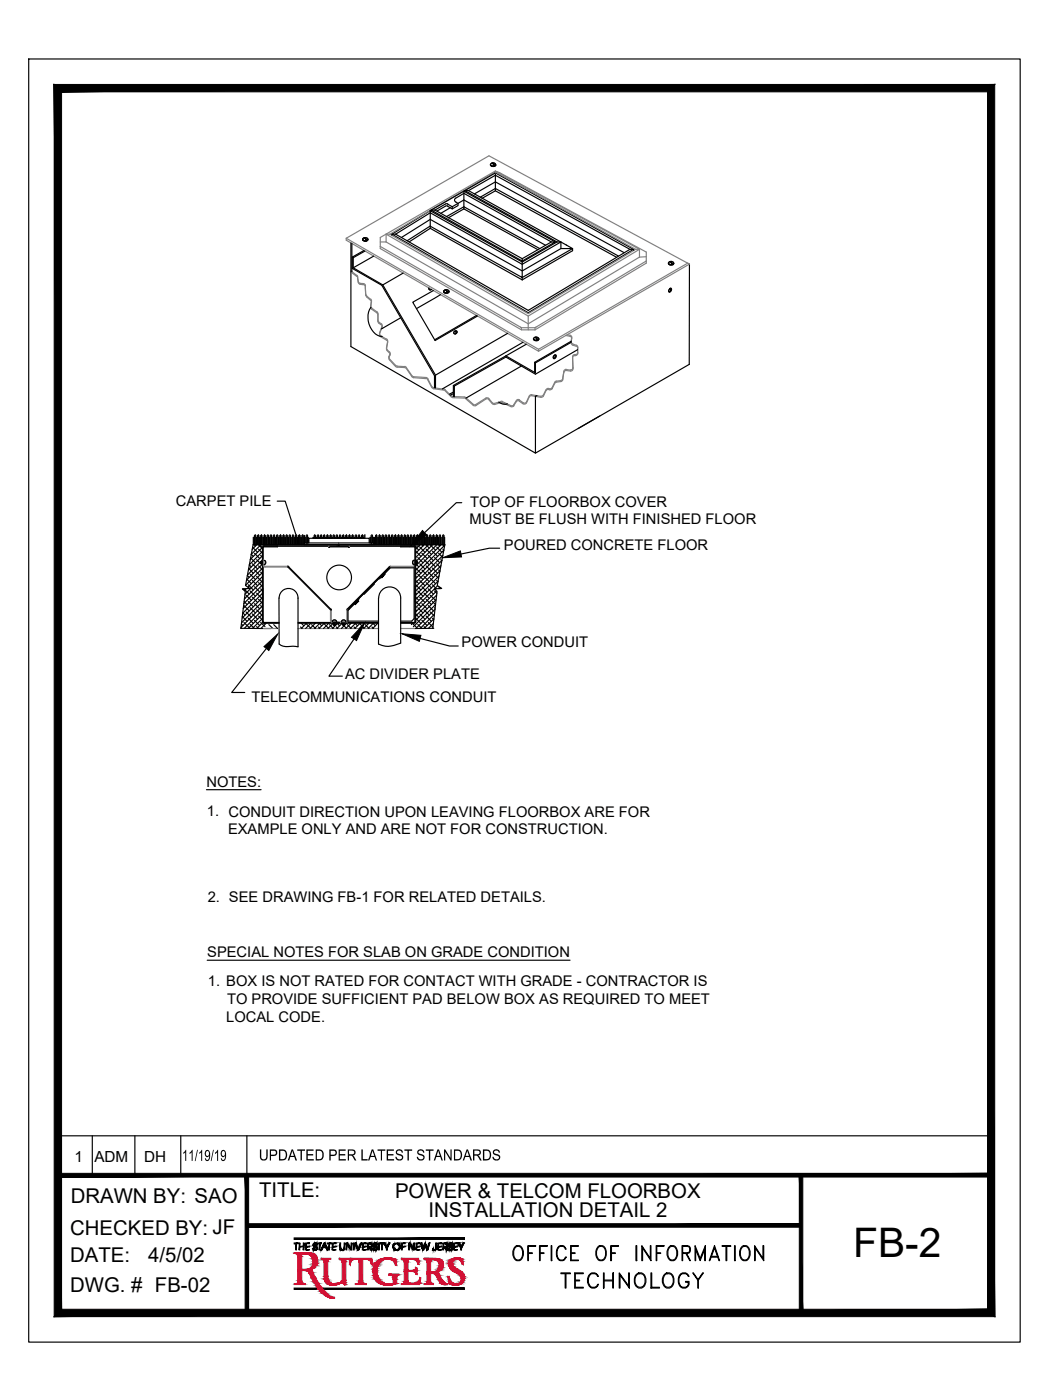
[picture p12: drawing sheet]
<svg xmlns="http://www.w3.org/2000/svg" width="229mm" height="305mm" viewBox="0 0 229 305" stroke-linecap="round" stroke-linejoin="round" font-family="sans-serif">
<defs><g id="words">
<text font-size="8.9" x="185.7" y="273.7">FB-2</text>
<g font-size="6.6">
<text x="110.4" y="275.5">OFFICE OF INFORMATION</text>
<text x="121" y="281.5">TECHNOLOGY</text>
</g>
<g font-size="4.4">
<text x="15.4" y="261.9">DRAWN BY: SAO</text>
<text x="56.4" y="260.6">TITLE:</text>
<text x="86" y="260.9">POWER &amp; TELCOM FLOORBOX</text>
<text x="15.3" y="268.8">CHECKED BY: JF</text>
<text x="93.3" y="265">INSTALLATION DETAIL 2</text>
<text x="15.3" y="274.8">DATE:</text>
<text x="32.3" y="274.8">4/5/02</text>
<text x="15.3" y="281.3">DWG. # FB-02</text>
</g>
<g font-size="3.7">
<text x="39.6" y="252.7">11/19/19</text>
<text x="56.3" y="252.7">UPDATED PER LATEST STANDARDS</text>
</g>
<g font-size="3.3">
<text x="16.2" y="253.1">1</text>
<text x="20.6" y="253">ADM</text>
<text x="31.4" y="253">DH</text>
</g>
<g font-size="3.2">
<text x="38.3" y="110.1">CARPET PILE</text>
<text x="102.4" y="110.3">TOP OF FLOORBOX COVER</text>
<text x="102.2" y="114.1">MUST BE FLUSH WITH FINISHED FLOOR</text>
<text x="109.7" y="119.6">POURED CONCRETE FLOOR</text>
<text x="100.5" y="140.9">POWER CONDUIT</text>
<text x="75.1" y="147.8">AC DIVIDER PLATE</text>
<text x="54.7" y="152.8">TELECOMMUNICATIONS CONDUIT</text>
<text x="44.9" y="171.3">NOTES:</text>
<text x="45" y="177.7">1. CONDUIT DIRECTION UPON LEAVING FLOORBOX ARE FOR</text>
<text x="49.6" y="181.6">EXAMPLE ONLY AND ARE NOT FOR CONSTRUCTION.</text>
<text x="45.2" y="196.4">2. SEE DRAWING FB-1 FOR RELATED DETAILS.</text>
<text x="45.1" y="208.4">SPECIAL NOTES FOR SLAB ON GRADE CONDITION</text>
<text x="45.3" y="214.6">1. BOX IS NOT RATED FOR CONTACT WITH GRADE - CONTRACTOR IS</text>
<text x="49.4" y="218.6">TO PROVIDE SUFFICIENT PAD BELOW BOX AS REQUIRED TO MEET</text>
<text x="49.3" y="222.5">LOCAL CODE.</text>
</g>
</g></defs>
<!-- layer: BORDER -->
<g fill="#000" stroke="#000" stroke-width=".22">
<path d="M12.6 255.5v.8l203.2-.8zM12.6 256.3l203.2-.8v.8z"/>
<path d="M53.4 255.9l.7 29.9v-29.9zM53.4 255.9l.7 29.9h-.7z"/>
<path d="M174 255.9l.8 29.9v-29.9zM174 255.9l.8 29.9h-.8z"/>
<path d="M53.7 266.4v.8l120.7-.8zM53.7 267.2l120.7-.8v.8z"/>
<path d="M11.8 286.7h204.8l-1.6-1.7zM11.8 286.7l1.6-1.7h201.6zM11.8 18.4v268.3l1.6-1.7zM11.8 18.4l1.6 1.6v265zM11.8 18.4l1.6 1.6 203.2-1.6zM13.4 20l203.2-1.6-1.6 1.6zM216.6 18.4l-1.6 1.6 1.6 266.7zM215 20l1.6 266.7-1.6-1.7z"/>
</g>
<path d="M6.3 12.8h215.8v279.4h-215.8zM20.1 247.3v8.6M29.4 247.3v8.6M39.4 247.3v8.6M53.7 247.3v8.6M215.8 247.3h-203.2v8.6" fill="none" stroke="#000" stroke-width=".25"/>
<!-- layer: RUTGERS -->
<g fill="#000" stroke="#000" stroke-width=".22">
<path d="M86.6 270.8l.1-.1zM94.3 272.1v-.1zM100.1 271.3l.1-.1z"/>
<path d="M64 269.5v.3l37.1-.3zM64 269.8l37.1-.3v.3z"/>
<path d="M64 270.6v.2l.9-.2zM64 270.8l.9-.2v.2z"/>
<path d="M64.4 270.8v1.3l.1-1.3zM64.5 270.8v1.3h-.1z"/>
<path d="M65.1 270.6v1.5l.2-1.5zM65.3 270.6v1.5h-.2z"/>
<path d="M65.3 271.3v.2l.7-.2zM65.3 271.5l.7-.2v.2z"/>
<path d="M66 270.6v1.5l.2-1.5zM66.2 270.6v1.5h-.2z"/>
<path d="M66.5 270.6v.2l.9-.2zM66.5 270.8l.9-.2v.2z"/>
<path d="M66.5 270.8v1.3l.2-1.3zM66.7 270.8v1.3h-.2z"/>
<path d="M66.7 271.3v.2l.7-.2zM66.7 271.5l.7-.2v.2z"/>
<path d="M66.7 272h.7zM66.7 272.1l.7-.1z"/>
<path d="M68.1 271.8h.2zM68.1 271.8h.2z"/>
<path d="M68.2 270.9v.3zM68.2 270.9v.3z"/>
<path d="M68.2 271.8v.2zM68.3 271.8l-.1 .2z"/>
<path d="M68.2 270.8v.5zM68.3 270.8l-.1 .5z"/>
<path d="M68.3 270.7v.7zM68.4 270.7l-.1 .7z"/>
<path d="M68.3 271.8v.3zM68.4 271.8l-.1 .3z"/>
<path d="M68.4 270.7v.2zM68.4 270.7v.2z"/>
<path d="M68.4 271.2v.2zM68.4 271.2v.2z"/>
<path d="M68.4 271.9v.2zM68.4 271.9v.2z"/>
<path d="M68.4 271.2v.2zM68.4 271.2v.2z"/>
<path d="M68.4 272v.2zM68.4 272v.2z"/>
<path d="M68.4 270.6v.2l.3-.2zM68.4 270.8l.3-.2v.2z"/>
<path d="M68.4 271.3v.2l.3-.2zM68.4 271.5l.3-.2v.2z"/>
<path d="M68.4 272v.2l.3-.2zM68.4 272.2l.3-.2v.2z"/>
<path d="M68.7 270.7v.1l.1-.1zM68.7 270.8l.1-.1z"/>
<path d="M68.7 271.3v.2l.1-.2zM68.8 271.3l-.1 .2z"/>
<path d="M68.7 272v.2zM68.8 272l-.1 .2z"/>
<path d="M68.8 270.7v.2l.1-.2zM68.8 270.9l.1-.2z"/>
<path d="M68.8 271.4v.2zM68.9 271.4l-.1 .2z"/>
<path d="M68.8 272v.1l.1-.1zM68.8 272.1l.1-.1z"/>
<path d="M68.9 270.9v.1zM68.9 270.9v.1z"/>
<path d="M68.9 271.5v.1zM68.9 271.5v.1z"/>
<path d="M68.9 270.8v.2zM68.9 270.8v.2z"/>
<path d="M68.9 271.6v.2zM68.9 271.6v.2z"/>
<path d="M68.9 271.8v.3zM68.9 271.8v.3z"/>
<path d="M68.9 270.9v.1zM69 270.9l-.1 .1z"/>
<path d="M68.9 271.5v.5zM69 271.5l-.1 .5z"/>
<path d="M69 271.5v.5zM69 271.5v.5z"/>
<path d="M69 271.7v.1zM69.1 271.7l-.1 .1z"/>
<path d="M69.2 270.6v.2l.8-.2zM69.2 270.8l.8-.2v.2z"/>
<path d="M69.5 270.8v1.3l.2-1.3zM69.7 270.8v1.3h-.2z"/>
<path d="M69.9 272v.1zM70 272l-.1 .1z"/>
<path d="M70 271.9v.2zM70 271.9v.2z"/>
<path d="M70 271.8v.3zM70 271.8v.3z"/>
<path d="M70 271.6v.5zM70.1 271.6l-.1 .5z"/>
<path d="M70.1 271.5v.5zM70.2 271.5l-.1 .5z"/>
<path d="M70.2 271.5v.3zM70.2 271.5v.3z"/>
<path d="M70.2 271.3v.5zM70.3 271.3l-.1 .5z"/>
<path d="M70.3 271.2v.4zM70.3 271.2v.4z"/>
<path d="M70.3 271.1v.4zM70.4 271.1l-.1 .4z"/>
<path d="M70.3 271.5v.1l.6-.1zM70.3 271.6l.6-.1v.1z"/>
<path d="M70.4 270.9v.4zM70.4 270.9v.4z"/>
<path d="M70.4 270.8v.4zM70.5 270.8l-.1 .4z"/>
<path d="M70.5 270.7v.4zM70.5 270.7v.4z"/>
<path d="M70.5 270.6v.3l.2-.3zM70.7 270.6v.3h-.2z"/>
<path d="M70.5 270.9v.1zM70.6 270.9l-.1 .1z"/>
<path d="M70.7 270.9v.1zM70.7 270.9v.1z"/>
<path d="M70.7 270.7v.4zM70.8 270.7l-.1 .4z"/>
<path d="M70.8 270.8v.4zM70.9 270.8l-.1 .4z"/>
<path d="M70.9 270.9v.4zM70.9 270.9v.4z"/>
<path d="M70.9 271.1v.4zM70.9 271.1v.4z"/>
<path d="M70.9 271.2v.4zM71 271.2l-.1 .4z"/>
<path d="M71 271.3v.4zM71 271.3v.4z"/>
<path d="M71 271.4v.4zM71.1 271.4l-.1 .4z"/>
<path d="M71.1 271.5v.4zM71.1 271.5v.4z"/>
<path d="M71.1 271.6v.4zM71.2 271.6l-.1 .4z"/>
<path d="M71.2 271.8v.3zM71.2 271.8v.3z"/>
<path d="M71.2 270.6v.2l.9-.2zM71.2 270.8l.9-.2v.2z"/>
<path d="M71.2 271.9v.2zM71.3 271.9l-.1 .2z"/>
<path d="M71.3 272v.1zM71.4 272l-.1 .1z"/>
<path d="M71.6 270.8v1.3l.1-1.3zM71.7 270.8v1.3h-.1z"/>
<path d="M72.3 270.6v.2l.8-.2zM72.3 270.8l.8-.2v.2z"/>
<path d="M72.3 270.8v1.3l.2-1.3zM72.5 270.8v1.3h-.2z"/>
<path d="M72.5 271.3v.2l.6-.2zM72.5 271.5l.6-.2v.2z"/>
<path d="M72.5 272h.6zM72.5 272.1l.6-.1z"/>
<path d="M74 270.6v1.2l.2-1.2zM74.2 270.6v1.2h-.2z"/>
<path d="M74 271.8v.2l.2-.2zM74.2 271.8v.2h-.2z"/>
<path d="M74.2 271.8v.2zM74.2 271.8v.2z"/>
<path d="M74.2 271.8v.3zM74.2 271.8v.3z"/>
<path d="M74.2 272v.1zM74.3 272l-.1 .1z"/>
<path d="M74.3 272v.2zM74.4 272l-.1 .2z"/>
<path d="M74.4 272v.2l.3-.2zM74.4 272.2l.3-.2v.2z"/>
<path d="M74.7 272v.2zM74.7 272v.2z"/>
<path d="M74.7 272v.1zM74.8 272l-.1 .1z"/>
<path d="M74.8 271.9v.2zM74.9 271.9l-.1 .2z"/>
<path d="M74.9 271.8v.3zM74.9 271.8v.3z"/>
<path d="M74.9 270.6v1.3l.2-1.3zM75.1 270.6v1.3h-.2z"/>
<path d="M74.9 271.9v.1zM75 271.9l-.1 .1z"/>
<path d="M75.4 270.6v.3l.2-.3zM75.6 270.6v.3h-.2z"/>
<path d="M75.4 270.9v1.2l.1-1.2zM75.5 270.9v1.2h-.1z"/>
<path d="M75.6 270.7v.3zM75.6 270.7v.3z"/>
<path d="M75.6 270.8v.2zM75.7 270.8l-.1 .2z"/>
<path d="M75.7 270.8v.3zM75.7 270.8v.3z"/>
<path d="M75.7 270.9v.3zM75.8 270.9l-.1 .3z"/>
<path d="M75.8 271v.2zM75.8 271v.2z"/>
<path d="M75.8 271.1v.2zM75.9 271.1l-.1 .2z"/>
<path d="M75.9 271.1v.3zM75.9 271.1v.3z"/>
<path d="M75.9 271.2v.3zM76 271.2l-.1 .3z"/>
<path d="M76 271.3v.2zM76 271.3v.2z"/>
<path d="M76 271.3v.3zM76.1 271.3l-.1 .3z"/>
<path d="M76.1 271.5v.2zM76.1 271.5v.2z"/>
<path d="M76.1 271.5v.3zM76.2 271.5l-.1 .3z"/>
<path d="M76.2 271.6v.2zM76.2 271.6v.2z"/>
<path d="M76.2 271.6v.3zM76.3 271.6l-.1 .3z"/>
<path d="M76.3 271.8v.2zM76.4 271.8l-.1 .2z"/>
<path d="M76.4 271.8v.2zM76.4 271.8v.2z"/>
<path d="M76.4 271.9v.2zM76.4 271.9v.2z"/>
<path d="M76.4 270.6v1.5l.2-1.5zM76.6 270.6v1.5h-.2z"/>
<path d="M76.9 270.6v1.5l.2-1.5zM77.1 270.6v1.5h-.2z"/>
<path d="M77.3 270.6v.1l.2-.1zM77.3 270.7l.2-.1z"/>
<path d="M77.4 270.7h.1zM77.4 270.8l.1-.1z"/>
<path d="M77.4 270.8v.2zM77.5 270.8l-.1 .2z"/>
<path d="M77.5 270.9v.3zM77.6 270.9l-.1 .3z"/>
<path d="M77.6 271v.3zM77.6 271v.3z"/>
<path d="M77.6 271.1v.4zM77.7 271.1l-.1 .4z"/>
<path d="M77.7 271.3v.3zM77.7 271.3v.3z"/>
<path d="M77.7 271.4v.4zM77.8 271.4l-.1 .4z"/>
<path d="M77.8 271.5v.3zM77.8 271.5v.3z"/>
<path d="M77.8 271.7v.3zM77.9 271.7l-.1 .3z"/>
<path d="M77.9 271.8v.3zM77.9 271.8v.3z"/>
<path d="M77.9 272v.1l.1-.1zM78 272l-.1 .1z"/>
<path d="M78 271.8v.3zM78.1 271.8l-.1 .3z"/>
<path d="M78.1 271.7v.4zM78.1 271.7v.4z"/>
<path d="M78.1 271.6v.4zM78.2 271.6l-.1 .4z"/>
<path d="M78.2 271.5v.3zM78.2 271.5v.3z"/>
<path d="M78.2 271.3v.2l.2-.2zM78.2 271.5l.2-.2v.2z"/>
<path d="M78.2 271.5h.1zM78.2 271.6l.1-.1z"/>
<path d="M78.2 271.6v.2zM78.3 271.6l-.1 .2z"/>
<path d="M78.3 271.2h.1zM78.3 271.3l.1-.1z"/>
<path d="M78.3 271.1v.1l.2-.1zM78.5 271.1l-.2 .1z"/>
<path d="M78.4 271h.2zM78.4 271.1l.2-.1z"/>
<path d="M78.4 270.8v.2l.2-.2zM78.4 271l.2-.2v.2z"/>
<path d="M78.5 270.7h.1zM78.5 270.8l.1-.1z"/>
<path d="M78.6 270.6v.1l.1-.1zM78.6 270.7l.1-.1z"/>
<path d="M78.9 270.6v.2l.8-.2zM78.9 270.8l.8-.2v.2z"/>
<path d="M78.9 270.8v1.3l.2-1.3zM79.1 270.8v1.3h-.2z"/>
<path d="M79.1 271.3v.2l.6-.2zM79.1 271.5l.6-.2v.2z"/>
<path d="M79.1 272h.6zM79.1 272.1l.6-.1z"/>
<path d="M80 270.6v.2l.6-.2zM80 270.8l.6-.2v.2z"/>
<path d="M80 270.8v1.3l.2-1.3zM80.2 270.8v1.3h-.2z"/>
<path d="M80.3 271.5h.4zM80.3 271.5h.4z"/>
<path d="M80.4 271.5h.3zM80.4 271.6l.3-.1z"/>
<path d="M80.4 271.6h.2zM80.4 271.6h.2z"/>
<path d="M80.5 271.6v.2l.2-.2zM80.5 271.8l.2-.2v.2z"/>
<path d="M80.5 271.8h.2zM80.5 271.8h.2z"/>
<path d="M80.6 271.8h.2zM80.6 271.8h.2z"/>
<path d="M80.6 270.7v.1zM80.7 270.7l-.1 .1z"/>
<path d="M80.6 271.8h.2zM80.6 271.9l.2-.1z"/>
<path d="M80.7 271.9h.1zM80.7 272l.1-.1z"/>
<path d="M80.7 270.7h.1zM80.7 270.8l.1-.1z"/>
<path d="M80.7 271.5v.1zM80.8 271.5l-.1 .1z"/>
<path d="M80.7 272h.2zM80.7 272h.2z"/>
<path d="M80.8 271.4v.1zM80.9 271.4l-.1 .1z"/>
<path d="M80.8 270.8v.1zM80.9 270.8l-.1 .1z"/>
<path d="M80.9 270.9v.2zM80.9 270.9v.2z"/>
<path d="M80.9 271.2v.3zM80.9 271.2v.3z"/>
<path d="M80.9 272v.1zM80.9 272v.1z"/>
<path d="M80.9 270.8v.7zM81 270.8l-.1 .7z"/>
<path d="M81 270.9v.5zM81.1 270.9l-.1 .5z"/>
<path d="M81.1 271.1v.2zM81.1 271.1v.2z"/>
<path d="M81.2 271.8h.2zM81.2 271.8h.2z"/>
<path d="M81.2 271v.2zM81.3 271l-.1 .2z"/>
<path d="M81.2 271.8v.2l.2-.2zM81.4 271.8l-.2 .2z"/>
<path d="M81.3 270.8v.5zM81.4 270.8l-.1 .5z"/>
<path d="M81.4 270.7v.7zM81.4 270.7v.7z"/>
<path d="M81.4 271.8v.3zM81.4 271.8v.3z"/>
<path d="M81.4 270.7v.2zM81.5 270.7l-.1 .2z"/>
<path d="M81.4 271.2v.2zM81.4 271.2v.2z"/>
<path d="M81.4 271.9v.2zM81.4 271.9v.2z"/>
<path d="M81.4 271.2v.2zM81.5 271.2l-.1 .2z"/>
<path d="M81.4 272v.1zM81.5 272l-.1 .1z"/>
<path d="M81.5 270.6v.2l.2-.2zM81.5 270.8l.2-.2v.2z"/>
<path d="M81.5 271.3v.2l.2-.2zM81.5 271.5l.2-.2v.2z"/>
<path d="M81.5 272v.2l.4-.2zM81.5 272.2l.4-.2v.2z"/>
<path d="M81.7 270.7v.1l.2-.1zM81.7 270.8l.2-.1z"/>
<path d="M81.7 271.3v.2l.2-.2zM81.7 271.5l.2-.2v.2z"/>
<path d="M81.7 270.8h.2zM81.7 270.8h.2z"/>
<path d="M81.9 270.7v.2zM81.9 270.7v.2z"/>
<path d="M81.9 271.4v.1zM81.9 271.4v.1z"/>
<path d="M81.9 272v.1zM81.9 272v.1z"/>
<path d="M81.9 270.9v.1zM81.9 270.9v.1z"/>
<path d="M81.9 271.5v.1l.1-.1zM82 271.5l-.1 .1z"/>
<path d="M81.9 272v.1zM81.9 272v.1z"/>
<path d="M81.9 270.8v.2zM82 270.8l-.1 .2z"/>
<path d="M81.9 271.6v.2zM82 271.6l-.1 .2z"/>
<path d="M81.9 271.8v.3zM82 271.8l-.1 .3z"/>
<path d="M82 270.9v.1zM82.1 270.9l-.1 .1z"/>
<path d="M82 271.5v.6zM82.1 271.5l-.1 .6z"/>
<path d="M82.1 271.5v.5zM82.1 271.5v.5z"/>
<path d="M82.1 271.7v.1zM82.2 271.7l-.1 .1z"/>
<path d="M82.4 270.6v1.5l.2-1.5zM82.6 270.6v1.5h-.2z"/>
<path d="M82.7 270.6h1.1zM82.7 270.7l1.1-.1z"/>
<path d="M82.7 270.7v.1l.9-.1zM82.7 270.8l.9-.1v.1z"/>
<path d="M83.1 270.8v1.3l.1-1.3zM83.2 270.8v1.3h-.1z"/>
<path d="M83.6 270.7v.1l.2-.1zM83.6 270.8l.2-.1z"/>
<path d="M83.7 270.8h.1zM83.7 270.9l.1-.1z"/>
<path d="M83.7 270.9v.1zM83.8 270.9l-.1 .1z"/>
<path d="M83.8 270.7v.4zM83.8 270.7v.4z"/>
<path d="M83.8 270.8v.3zM83.9 270.8l-.1 .3z"/>
<path d="M83.9 270.9v.3zM83.9 270.9v.3z"/>
<path d="M83.9 271v.3zM84 271l-.1 .3z"/>
<path d="M84 271.1v.4zM84.1 271.1l-.1 .4z"/>
<path d="M84.1 271.2v.3zM84.1 271.2v.3z"/>
<path d="M84.1 271.3v.3zM84.1 271.3v.3z"/>
<path d="M84.1 271.5v.6zM84.2 271.5l-.1 .6z"/>
<path d="M84.2 271.5v.6zM84.3 271.5l-.1 .6z"/>
<path d="M84.3 271.4v.7zM84.3 271.4v.7z"/>
<path d="M84.3 271.3v.3zM84.4 271.3l-.1 .3z"/>
<path d="M84.4 271.2v.3zM84.4 271.2v.3z"/>
<path d="M84.4 271.1v.4zM84.4 271.1v.4z"/>
<path d="M84.4 271v.3zM84.5 271l-.1 .3z"/>
<path d="M84.5 270.9v.3zM84.6 270.9l-.1 .3z"/>
<path d="M84.6 270.8v.3zM84.6 270.8v.3z"/>
<path d="M84.6 270.7v.3zM84.7 270.7l-.1 .3z"/>
<path d="M84.7 270.6v.1l.1-.1zM84.7 270.7l.1-.1z"/>
<path d="M84.7 270.7h.1zM84.7 270.8l.1-.1z"/>
<path d="M85.5 271.3v.2zM85.6 271.3l-.1 .2z"/>
<path d="M85.6 271.1v.6zM85.6 271.1v.6z"/>
<path d="M85.6 271v.8zM85.7 271l-.1 .8z"/>
<path d="M85.7 270.9v.3zM85.7 270.9v.3z"/>
<path d="M85.7 271.5v.4zM85.7 271.5v.4z"/>
<path d="M85.7 270.9v.2zM85.8 270.9l-.1 .2z"/>
<path d="M85.7 271.8v.2zM85.8 271.8l-.1 .2z"/>
<path d="M85.8 270.8v.2zM85.8 270.8v.2z"/>
<path d="M85.8 271.8v.2zM85.8 271.8v.2z"/>
<path d="M85.8 270.8v.2zM85.9 270.8l-.1 .2z"/>
<path d="M85.8 271.9v.2zM85.9 271.9l-.1 .2z"/>
<path d="M85.9 270.7h.2zM85.9 270.8l.2-.1z"/>
<path d="M85.9 270.8h.1zM85.9 270.9l.1-.1z"/>
<path d="M85.9 272v.1zM86 272l-.1 .1z"/>
<path d="M86 272v.1zM86.1 272l-.1 .1z"/>
<path d="M86.1 270.7v.1l.5-.1zM86.1 270.8l.5-.1v.1z"/>
<path d="M86.1 272v.2l.5-.2zM86.1 272.2l.5-.2v.2z"/>
<path d="M86.6 272v.1l.1-.1zM86.6 272.1l.1-.1z"/>
<path d="M86.7 270.8v.1l.1-.1zM86.7 270.9l.1-.1z"/>
<path d="M86.7 272v.1zM86.8 272l-.1 .1z"/>
<path d="M86.8 271.9v.2zM86.8 271.9v.2z"/>
<path d="M86.8 270.8v.2zM86.9 270.8l-.1 .2z"/>
<path d="M86.8 271.8v.3zM86.9 271.8l-.1 .3z"/>
<path d="M86.9 270.9v.2zM86.9 270.9v.2z"/>
<path d="M86.9 271.8v.2zM86.9 271.8v.2z"/>
<path d="M86.9 270.9v.3zM86.9 270.9v.3z"/>
<path d="M86.9 271.7v.3zM86.9 271.7v.3z"/>
<path d="M86.9 271v.3zM87 271l-.1 .3z"/>
<path d="M86.9 271.5v.5zM87 271.5l-.1 .5z"/>
<path d="M87 271v.9zM87.1 271l-.1 .9z"/>
<path d="M87.1 271.1v.7zM87.1 271.1v.7z"/>
<path d="M87.1 271.3v.3zM87.2 271.3l-.1 .3z"/>
<path d="M87.4 270.6v.2l.8-.2zM87.4 270.8l.8-.2v.2z"/>
<path d="M87.4 270.8v1.3l.2-1.3zM87.6 270.8v1.3h-.2z"/>
<path d="M87.6 271.3v.2l.6-.2zM87.6 271.5l.6-.2v.2z"/>
<path d="M89 270.6v.3l.2-.3zM89.2 270.6v.3h-.2z"/>
<path d="M89 270.9v1.2l.1-1.2zM89.1 270.9v1.2h-.1z"/>
<path d="M89.2 270.7v.3zM89.3 270.7l-.1 .3z"/>
<path d="M89.3 270.8v.2zM89.3 270.8v.2z"/>
<path d="M89.3 270.8v.3zM89.4 270.8l-.1 .3z"/>
<path d="M89.4 270.9v.3zM89.4 270.9v.3z"/>
<path d="M89.4 271v.2zM89.4 271v.2z"/>
<path d="M89.4 271.1v.2zM89.5 271.1l-.1 .2z"/>
<path d="M89.5 271.1v.3zM89.6 271.1l-.1 .3z"/>
<path d="M89.6 271.2v.3zM89.6 271.2v.3z"/>
<path d="M89.6 271.3v.2zM89.6 271.3v.2z"/>
<path d="M89.6 271.3v.3zM89.7 271.3l-.1 .3z"/>
<path d="M89.7 271.5v.2zM89.8 271.5l-.1 .2z"/>
<path d="M89.8 271.5v.3zM89.8 271.5v.3z"/>
<path d="M89.8 271.6v.2zM89.9 271.6l-.1 .2z"/>
<path d="M89.9 271.6v.3zM89.9 271.6v.3z"/>
<path d="M89.9 271.8v.2zM90 271.8l-.1 .2z"/>
<path d="M90 271.8v.2zM90 271.8v.2z"/>
<path d="M90 271.9v.2zM90.1 271.9l-.1 .2z"/>
<path d="M90.1 270.6v1.5l.1-1.5zM90.2 270.6v1.5h-.1z"/>
<path d="M90.6 270.6v.2l.8-.2zM90.6 270.8l.8-.2v.2z"/>
<path d="M90.6 270.8v1.3l.1-1.3zM90.7 270.8v1.3h-.1z"/>
<path d="M90.7 271.3v.2l.7-.2zM90.7 271.5l.7-.2v.2z"/>
<path d="M90.7 272h.7zM90.7 272.1l.7-.1z"/>
<path d="M91.6 270.6v.1l.2-.1zM91.6 270.7l.2-.1z"/>
<path d="M91.6 270.7v.2l.2-.2zM91.6 270.9l.2-.2v.2z"/>
<path d="M91.7 270.9v.2l.1-.2zM91.8 270.9v.2h-.1z"/>
<path d="M91.8 271.1v.2l.1-.2zM91.9 271.1v.2h-.1z"/>
<path d="M91.8 271.3v.2zM91.9 271.3l-.1 .2z"/>
<path d="M91.8 271.5v.2zM91.9 271.5l-.1 .2z"/>
<path d="M91.9 271.3v.6zM92 271.3l-.1 .6z"/>
<path d="M92 271.5v.6zM92 271.5v.6z"/>
<path d="M92 271.7v.4zM92.1 271.7l-.1 .4z"/>
<path d="M92.1 271.9v.2zM92.1 271.9v.2z"/>
<path d="M92.1 271.7v.4zM92.2 271.7l-.1 .4z"/>
<path d="M92.2 271.5v.6zM92.3 271.5l-.1 .6z"/>
<path d="M92.3 271.3v.6zM92.3 271.3v.6z"/>
<path d="M92.3 271.1v.7zM92.4 271.1l-.1 .7z"/>
<path d="M92.4 270.9v.6zM92.4 270.9v.6z"/>
<path d="M92.4 270.7v.6zM92.5 270.7l-.1 .6z"/>
<path d="M92.5 270.6v.4l.1-.4zM92.6 270.6v.4h-.1z"/>
<path d="M92.5 271v.2zM92.5 271v.2z"/>
<path d="M92.6 270.7v.5zM92.7 270.7l-.1 .5z"/>
<path d="M92.7 270.9v.4zM92.7 270.9v.4z"/>
<path d="M92.7 271.1v.4zM92.8 271.1l-.1 .4z"/>
<path d="M92.8 271.3v.5zM92.8 271.3v.5z"/>
<path d="M92.8 271.5v.4zM92.9 271.5l-.1 .4z"/>
<path d="M92.9 271.7v.4zM92.9 271.7v.4z"/>
<path d="M92.9 271.9v.2l.1-.2zM93 271.9v.2h-.1z"/>
<path d="M93 271.8v.3zM93.1 271.8l-.1 .3z"/>
<path d="M93.1 271.5v.6zM93.1 271.5v.6z"/>
<path d="M93.1 271.4v.7zM93.2 271.4l-.1 .7z"/>
<path d="M93.2 271.2v.7zM93.2 271.2v.7z"/>
<path d="M93.2 271.1v.6zM93.3 271.1l-.1 .6z"/>
<path d="M93.3 270.9v.6zM93.3 270.9v.6z"/>
<path d="M93.3 270.7v.2l.2-.2zM93.3 270.9l.2-.2v.2z"/>
<path d="M93.3 270.9v.2zM93.4 270.9l-.1 .2z"/>
<path d="M93.3 271.1v.2zM93.4 271.1l-.1 .2z"/>
<path d="M93.4 270.6v.1l.1-.1zM93.4 270.7l.1-.1z"/>
<path d="M94.2 271.8v.2l.1-.2zM94.3 271.8v.2h-.1z"/>
<path d="M94.3 272v.1zM94.4 272l-.1 .1z"/>
<path d="M94.4 272v.2l.4-.2zM94.4 272.2l.4-.2v.2z"/>
<path d="M94.8 272v.1zM94.8 272v.1z"/>
<path d="M94.8 271.8v.3zM94.9 271.8l-.1 .3z"/>
<path d="M94.9 270.6v1.2l.1-1.2zM95 270.6v1.2h-.1z"/>
<path d="M94.9 271.8v.2l.1-.2zM95 271.8v.2h-.1z"/>
<path d="M95.3 270.6v.2l.9-.2zM95.3 270.8l.9-.2v.2z"/>
<path d="M95.3 270.8v1.3l.2-1.3zM95.5 270.8v1.3h-.2z"/>
<path d="M95.5 271.3v.2l.6-.2zM95.5 271.5l.6-.2v.2z"/>
<path d="M95.5 272h.7zM95.5 272.1l.7-.1z"/>
<path d="M96.5 270.6v.2l.6-.2zM96.5 270.8l.6-.2v.2z"/>
<path d="M96.5 270.8v1.3l.1-1.3zM96.6 270.8v1.3h-.1z"/>
<path d="M96.8 271.5h.3zM96.8 271.5h.3z"/>
<path d="M96.8 271.5h.3zM96.8 271.6l.3-.1z"/>
<path d="M96.8 271.6v.1l.3-.1zM96.8 271.7l.3-.1v.1z"/>
<path d="M96.9 271.7h.2zM96.9 271.8l.2-.1z"/>
<path d="M97.1 270.7v.1zM97.1 270.7v.1z"/>
<path d="M97.1 271.6v.4zM97.1 271.6v.4z"/>
<path d="M97.1 271.8v.2zM97.1 271.8v.2z"/>
<path d="M97.1 270.7h.2zM97.1 270.8l.2-.1z"/>
<path d="M97.1 271.5v.1zM97.2 271.5l-.1 .1z"/>
<path d="M97.1 271.8v.3zM97.2 271.8l-.1 .3z"/>
<path d="M97.2 271.4v.2zM97.3 271.4l-.1 .2z"/>
<path d="M97.2 271.8v.3zM97.3 271.8l-.1 .3z"/>
<path d="M97.3 270.8v.1zM97.4 270.8l-.1 .1z"/>
<path d="M97.3 271.3v.2zM97.3 271.3v.2z"/>
<path d="M97.3 272v.1zM97.3 272v.1z"/>
<path d="M97.3 270.9v.2zM97.4 270.9l-.1 .2z"/>
<path d="M97.3 271.2v.3zM97.4 271.2l-.1 .3z"/>
<path d="M97.3 272v.1zM97.4 272l-.1 .1z"/>
<path d="M97.4 270.8v.7zM97.4 270.8v.7z"/>
<path d="M97.4 271v.4zM97.5 271l-.1 .4z"/>
<path d="M97.5 271.1v.2zM97.5 271.1v.2z"/>
<path d="M97.6 271.8h.2zM97.6 271.8h.2z"/>
<path d="M97.7 271v.2zM97.7 271v.2z"/>
<path d="M97.7 271.8v.2zM97.8 271.8l-.1 .2z"/>
<path d="M97.7 270.8v.5zM97.8 270.8l-.1 .5z"/>
<path d="M97.8 270.7v.7zM97.8 270.7v.7z"/>
<path d="M97.8 271.8v.3zM97.8 271.8v.3z"/>
<path d="M97.8 270.7v.2l.1-.2zM97.9 270.7v.2h-.1z"/>
<path d="M97.8 271.2v.2zM97.9 271.2l-.1 .2z"/>
<path d="M97.8 271.9v.2zM97.9 271.9l-.1 .2z"/>
<path d="M97.9 271.2v.2zM97.9 271.2v.2z"/>
<path d="M97.9 272v.2zM97.9 272v.2z"/>
<path d="M97.9 270.6v.2l.2-.2zM97.9 270.8l.2-.2v.2z"/>
<path d="M97.9 271.3v.2l.2-.2zM97.9 271.5l.2-.2v.2z"/>
<path d="M97.9 272v.2l.3-.2zM97.9 272.2l.3-.2v.2z"/>
<path d="M98.1 270.7v.1l.2-.1zM98.1 270.8l.2-.1z"/>
<path d="M98.1 271.3v.2l.2-.2zM98.1 271.5l.2-.2v.2z"/>
<path d="M98.2 272v.1zM98.3 272l-.1 .1z"/>
<path d="M98.3 270.7v.2zM98.4 270.7l-.1 .2z"/>
<path d="M98.3 271.4v.1zM98.3 271.4v.1z"/>
<path d="M98.3 270.9v.1zM98.4 270.9l-.1 .1z"/>
<path d="M98.3 271.5v.1l.2-.1zM98.5 271.5l-.2 .1z"/>
<path d="M98.3 272v.1zM98.4 272l-.1 .1z"/>
<path d="M98.4 270.8v.2zM98.5 270.8l-.1 .2z"/>
<path d="M98.4 271.6v.2zM98.5 271.6l-.1 .2z"/>
<path d="M98.4 271.8v.3zM98.5 271.8l-.1 .3z"/>
<path d="M98.5 270.9v.1zM98.5 270.9v.1z"/>
<path d="M98.5 271.5v.6zM98.5 271.5v.6z"/>
<path d="M98.5 271.5v.5zM98.5 271.5v.5z"/>
<path d="M98.5 271.7v.1zM98.6 271.7l-.1 .1z"/>
<path d="M98.8 270.6v.2l.8-.2zM98.8 270.8l.8-.2v.2z"/>
<path d="M98.8 270.8v1.3l.2-1.3zM99 270.8v1.3h-.2z"/>
<path d="M99 271.3v.2l.6-.2zM99 271.5l.6-.2v.2z"/>
<path d="M99 272h.6zM99 272.1l.6-.1z"/>
<path d="M99.8 270.6h.1zM99.8 270.7l.1-.1z"/>
<path d="M99.8 270.7v.1l.2-.1zM99.8 270.8l.2-.1z"/>
<path d="M99.9 270.8h.1zM99.9 270.9l.1-.1z"/>
<path d="M99.9 270.9v.1l.2-.1zM100.1 270.9l-.2 .1z"/>
<path d="M100 271h.1zM100 271.1l.1-.1z"/>
<path d="M100 271.1h.2zM100 271.1h.2z"/>
<path d="M100.1 271.1v.1l.1-.1zM100.1 271.2l.1-.1z"/>
<path d="M100.2 271.2v.3zM100.2 271.2v.3z"/>
<path d="M100.2 271.3v.2zM100.3 271.3l-.1 .2z"/>
<path d="M100.3 271.4v.2zM100.3 271.4v.2z"/>
<path d="M100.3 271.5v.6l.1-.6zM100.4 271.5v.6h-.1z"/>
<path d="M100.4 271.4v.7zM100.5 271.4l-.1 .7z"/>
<path d="M100.5 271.3v.3zM100.5 271.3v.3z"/>
<path d="M100.5 271.2v.3zM100.6 271.2l-.1 .3z"/>
<path d="M100.6 271.1v.4zM100.6 271.1v.4z"/>
<path d="M100.6 271v.3zM100.7 271l-.1 .3z"/>
<path d="M100.7 270.9v.3zM100.7 270.9v.3z"/>
<path d="M100.7 270.8v.3zM100.8 270.8l-.1 .3z"/>
<path d="M100.8 270.7v.3zM100.8 270.7v.3z"/>
<path d="M100.8 270.6v.1l.2-.1zM100.8 270.7l.2-.1z"/>
<path d="M100.8 270.7h.2zM100.8 270.8l.2-.1z"/>
<path d="M64 280.4v.3l37.1-.3zM64 280.7l37.1-.3v.3z"/>
</g>
<!-- layer: a-ru2 -->
<g fill="#d21034" stroke="#d21034" stroke-width=".22">
<path d="M64 272.9h4.1z"/>
<path d="M66.6 276.4h1.3z"/>
<path d="M71.7 282.5h1.1v.2z"/>
<path d="M99.2 273.8h.6z"/>
<path d="M98.4 274.1h2.3z"/>
<path d="M91 275.2h.1z"/>
<path d="M90.2 276.6h.5z"/>
<path d="M94.6 276.9h.8z"/>
<path d="M97.5 277.9h.3z"/>
<path d="M91.4 278.2h.2z"/>
<path d="M96.5 279.7h.9z"/>
<path d="M98.7 279.8h.9z"/>
<path d="M84.1 273.8h.5z"/>
<path d="M85 274.2h1.2z"/>
<path d="M86 275.2h.3v.3z"/>
<path d="M84.7 277.6h2.2z"/>
<path d="M85.4 277.7h1z"/>
<path d="M75 279.7l.1 .1z"/>
<path d="M75 279.7h.3z"/>
<path d="M71.7 279.8h1.5z"/>
<path d="M84 279.8h1.1z"/>
<path d="M64 272.7l3.6 .1zM64 272.7l3.6 .1z"/>
<path d="M64 272.8l4 .1zM64 272.8l4 .1z"/>
<path d="M64 272.9h4.1zM64 272.9h4.1zM64 272.9h4.1z"/>
<path d="M64.4 272.9l3.9 .1zM64.4 272.9l3.9 .1z"/>
<path d="M64.7 273h3.6zM64.7 273h3.6zM64.7 273h3.6zM64.7 273h3.6z"/>
<path d="M64.7 273h1.9zM64.7 273h1.4z"/>
<path d="M66.6 273l1.8 .1zM66.6 273l1.8 .1z"/>
<path d="M64.7 273h1.4zM64.7 273l1 .1zM64.8 273.1h.9zM64.8 273.1h.9z"/>
<path d="M67 273.1h1.6zM67 273.1h1.6z"/>
<path d="M67.3 273.1l1.4 .1zM67.3 273.1l1.4 .1z"/>
<path d="M64.8 273.1l.9 .1v-.1zM64.8 273.1l.9 .1h-.9z"/>
<path d="M67.4 273.2l1.5 .2-.2-.2zM67.4 273.2l1.5 .2h-1.3z"/>
<path d="M67.6 273.4l1.3 .1zM67.6 273.4l1.3 .1z"/>
<path d="M64.8 273.2l.9 .4v-.4zM64.8 273.2l.9 .4h-.9z"/>
<path d="M67.7 273.5l1.3 .2-.1-.2zM67.7 273.5l1.3 .2h-1.1z"/>
<path d="M67.9 273.7l1.2 .2-.1-.2zM67.9 273.7l1.2 .2h-1.1z"/>
<path d="M68 273.9l1.1 .1v-.1zM68 273.9l1.1 .1h-1z"/>
<path d="M68.1 274l1.1 .3-.1-.3zM68.1 274l1.1 .3h-1.1z"/>
<path d="M68.1 274.3l1.1 .4v-.4zM68.1 274.3l1.1 .4h-1z"/>
<path d="M68.2 274.7l1 .1zM68.2 274.7l1 .1z"/>
<path d="M68.2 274.8l.9 .3 .1-.3zM68.2 274.8l.9 .3h-1z"/>
<path d="M68.1 275.1h1zM68.1 275.1h1z"/>
<path d="M68.1 275.1l.8 .3 .2-.3zM68.1 275.1l.8 .3h-.8z"/>
<path d="M68.1 275.4l.7 .2 .1-.2zM68.1 275.4l.7 .2h-.8z"/>
<path d="M68 275.6l.7 .1 .1-.1zM68 275.6l.7 .1h-.8z"/>
<path d="M67.9 275.7l.6 .2 .2-.2zM67.9 275.7l.6 .2h-.7z"/>
<path d="M67.8 275.9h.7zM67.8 275.9h.7z"/>
<path d="M67.8 275.9l.4 .3 .3-.3zM67.5 276.2l.3-.3 .4 .3z"/>
<path d="M67.5 276.2h.7zM67.5 276.2h.6z"/>
<path d="M67.4 276.2h.7zM67.1 276.3h.8z"/>
<path d="M67.1 276.3h.8zM67 276.3h.9z"/>
<path d="M67 276.3l.9 .1zM66.6 276.4h1.3zM65.7 276.4h2.2z"/>
<path d="M64.8 273.6l.9 2.8v-2.8zM64.8 273.6l.9 2.8h-.9z"/>
<path d="M64.8 276.4l3.2 .2-.1-.2zM64.8 276.4l3.2 .2h-3.2z"/>
<path d="M66.5 276.6l1.5 .1zM66.5 276.6l1.5 .1z"/>
<path d="M66.8 276.7l1.3 .1-.1-.1zM66.8 276.7l1.3 .1zM67 276.8h1.1zM67 276.8h1.1z"/>
<path d="M67 276.8l1.1 .2v-.2zM67 276.8l1.1 .2h-.9z"/>
<path d="M67.2 277l1.1 .3-.2-.3zM67.2 277l1.1 .3h-1z"/>
<path d="M67.3 277.3h1zM67.3 277.3h1z"/>
<path d="M67.3 277.3l1.4 .9-.4-.9zM67.3 277.3l1.4 .9h-.9z"/>
<path d="M67.8 278.2l1 .2-.1-.2zM67.8 278.2l1 .2h-1z"/>
<path d="M64.8 276.6l.9 2.2v-2.2zM64.8 276.6l.9 2.2h-.9z"/>
<path d="M67.8 278.4l1.4 .7-.4-.7zM67.8 278.4l1.4 .7h-.9z"/>
<path d="M64.8 278.8l.9 .4v-.4zM64.8 278.8l.9 .4h-.9zM64.8 279.2h.9zM64.8 279.2h.9z"/>
<path d="M64.8 279.2l1 .1-.1-.1zM64.8 279.2l1 .1h-1zM64.8 279.3h1zM64.8 279.3h1z"/>
<path d="M68.3 279.1l1.1 .3-.2-.3zM68.3 279.1l1.1 .3h-1z"/>
<path d="M64.8 279.3l1.1 .1-.1-.1zM64.8 279.3l1.1 .1h-1.2zM64.7 279.4h1.2zM64.7 279.4h1.2z"/>
<path d="M64.7 279.4l1.5 .1zM64.4 279.5h1.8z"/>
<path d="M64.4 279.5h1.8zM64.4 279.5h1.8z"/>
<path d="M64.4 279.5h2.1zM64 279.5h2.5z"/>
<path d="M64 279.5l2.5 .2v-.2zM64 279.5l2.5 .2h-2.5z"/>
<path d="M68.4 279.4l1.4 .6-.4-.6zM68.4 279.4l1.4 .6h-1z"/>
<path d="M68.8 280l1.2 .3-.2-.3zM68.8 280l1.2 .3h-.9z"/>
<path d="M69.1 280.3l1.3 .5-.4-.5zM69.1 280.3l1.3 .5h-.9z"/>
<path d="M69.5 280.8l1.3 .4-.4-.4zM69.5 280.8l1.3 .4h-1z"/>
<path d="M69.8 281.2l1.3 .4-.3-.4zM69.8 281.2l1.3 .4h-.9z"/>
<path d="M70.2 281.6h.9zM70.2 281.6h.9z"/>
<path d="M70.2 281.6l1.2 .3-.3-.3zM70.2 281.6l1.2 .3h-.8z"/>
<path d="M70.6 281.9l1 .1zM70.6 281.9l1 .1z"/>
<path d="M70.7 282l1.2 .2-.3-.2zM70.7 282l1.2 .2h-.9z"/>
<path d="M71 282.2l1.1 .1zM71 282.2l1.1 .1z"/>
<path d="M71.2 282.3l1.1 .1zM71.2 282.3l1.1 .1z"/>
<path d="M71.4 282.4l1.4 .1zM71.4 282.4l1.4 .1z"/>
<path d="M71.5 282.5h1.3zM71.5 282.5h1.3z"/>
<path d="M72.3 282.7h.5zM71.7 282.5l1.1 .2z"/>
<path d="M99.2 273.8l.8 .1zM99.1 273.9h.9z"/>
<path d="M99.1 273.9h1.1zM98.8 273.9h1.4z"/>
<path d="M98.8 273.9l1.6 .1zM98.7 274h1.7z"/>
<path d="M92.3 274h3zM92.3 274h3z"/>
<path d="M98.7 274h1.9zM98.5 274h2.1z"/>
<path d="M92.3 274l3.3 .1zM92.3 274l3.3 .1z"/>
<path d="M98.5 274l2.2 .1zM98.5 274l2.2 .1zM98.4 274.1h2.3z"/>
<path d="M99.4 274.1h1.3zM99.4 274.1h1.3z"/>
<path d="M98.4 274.1h.8zM98.4 274.1h1z"/>
<path d="M87.4 274l3.7 .2v-.2zM87.4 274l3.7 .2h-3.7z"/>
<path d="M92.3 274.1l3.5 .1zM92.3 274.1l3.5 .1z"/>
<path d="M99.5 274.1l1.2 .1zM99.5 274.1l1.2 .1z"/>
<path d="M92.3 274.2h3.6zM92.3 274.2h3.6z"/>
<path d="M98.4 274.1h.8zM98.4 274.1l.6 .1h-.7z"/>
<path d="M92.4 274.2h3.5zM92.4 274.2h3.5z"/>
<path d="M87.4 274.2h3.7zM87.4 274.2h3.7z"/>
<path d="M87.9 274.2h.9zM87.9 274.2h.9z"/>
<path d="M89.9 274.2h1.2zM89.9 274.2h1.2z"/>
<path d="M92.8 274.2h3.2zM92.8 274.2h3.2z"/>
<path d="M94.4 274.2h1.6zM94.4 274.2h1.6z"/>
<path d="M92.9 274.2h1.2zM92.9 274.2h1.5z"/>
<path d="M98.3 274.2h.7zM98.2 274.3h.6zM98.2 274.3h.6zM98.2 274.3h.6z"/>
<path d="M92.9 274.2h1.2zM92.9 274.2l1.1 .1z"/>
<path d="M94.5 274.2l1.6 .1zM94.5 274.2l1.6 .1z"/>
<path d="M90.3 274.2l.8 .1zM90.3 274.2l.8 .1z"/>
<path d="M99.8 274.2l.9 .1v-.1zM99.8 274.2l.9 .1z"/>
<path d="M92.9 274.3h1.1zM92.9 274.3h.9z"/>
<path d="M87.9 274.2l.9 .1v-.1zM87.9 274.2l.9 .1h-.8z"/>
<path d="M94.8 274.3h1.3zM94.8 274.3h1.3z"/>
<path d="M98.2 274.3l.5 .1 .1-.1zM98.2 274.3l.5 .1h-.7z"/>
<path d="M92.9 274.3l.9 .1zM92.9 274.3l.9 .1z"/>
<path d="M94.8 274.3l1.4 .1zM94.8 274.3l1.4 .1z"/>
<path d="M90.5 274.3l.6 .2v-.2zM90.5 274.3l.6 .2z"/>
<path d="M88 274.3l.8 .2v-.2zM88 274.3l.8 .2h-.8z"/>
<path d="M95.1 274.4l1.2 .1-.1-.1zM95.1 274.4l1.2 .1h-1.1z"/>
<path d="M98 274.4l.6 .1 .1-.1zM98 274.4l.6 .1h-.7z"/>
<path d="M97.9 274.5l.7 .1zM97.9 274.6h.7z"/>
<path d="M100.1 274.3l.7 .3-.1-.3zM100.1 274.3l.7 .3h-.4z"/>
<path d="M90.7 274.5l.5 .1-.1-.1zM90.7 274.5l.5 .1h-.4z"/>
<path d="M95.2 274.5l1.2 .1zM95.2 274.5l1.2 .1z"/>
<path d="M92.9 274.4l.9 .3v-.3zM92.9 274.4l.9 .3h-.9z"/>
<path d="M97.9 274.6l.6 .1 .1-.1zM97.9 274.6l.6 .1h-.6z"/>
<path d="M88 274.5l.8 .2v-.2zM88 274.5l.8 .2h-.8z"/>
<path d="M95.3 274.6l1.2 .2-.1-.2zM95.3 274.6l1.2 .2h-1.1z"/>
<path d="M90.8 274.6l.4 .2v-.2zM90.8 274.6l.4 .2h-.3z"/>
<path d="M95.4 274.8l1.1 .1v-.1zM95.4 274.8l1.1 .1h-1z"/>
<path d="M97.9 274.7l.6 .2v-.2zM97.9 274.7l.6 .2h-.7z"/>
<path d="M100.4 274.6l.4 .3v-.3zM100.4 274.6l.4 .3h-.3z"/>
<path d="M95.5 274.9l1 .2v-.2zM95.5 274.9l1 .2h-.9z"/>
<path d="M97.8 274.9l.7 .2v-.2zM97.8 274.9l.7 .2h-.8z"/>
<path d="M90.9 274.8l.3 .4v-.4zM90.9 274.8l.3 .4h-.2z"/>
<path d="M95.6 275.1l.9 .1v-.1zM95.6 275.1l.9 .1h-.9z"/>
<path d="M91 275.2h.1zM91 275.2h.2z"/>
<path d="M97.7 275.1l.8 .2v-.2zM97.7 275.1l.8 .2h-.8z"/>
<path d="M100.5 274.9l.3 .4v-.4zM100.5 274.9l.3 .4h-.2z"/>
<path d="M97.7 275.3l.8 .1zM97.7 275.3l.8 .1z"/>
<path d="M95.6 275.2l.9 .2v-.2zM95.6 275.2l.9 .2h-.9z"/>
<path d="M97.7 275.4h.8zM97.7 275.4h.8z"/>
<path d="M95.6 275.4l.9 .2v-.2zM95.6 275.4l.9 .2h-.9z"/>
<path d="M95.6 275.6h.9zM95.6 275.6h.9z"/>
<path d="M97.7 275.4l1 .3-.2-.3zM97.7 275.4l1 .3h-.9zM97.8 275.7h.9zM97.8 275.7h.9z"/>
<path d="M95.6 275.6l.8 .3 .1-.3zM95.6 275.6l.8 .3h-.8z"/>
<path d="M95.6 275.9h.8zM95.6 275.9h.8z"/>
<path d="M97.8 275.7l1.2 .3-.3-.3zM97.8 275.7l1.2 .3h-1.1z"/>
<path d="M97.9 276l1.3 .1zM97.9 276l1.3 .1z"/>
<path d="M90.5 275.9l.2 .3v-.3zM90.5 275.9l.2 .3h-.2z"/>
<path d="M95.6 275.9l.7 .3 .1-.3zM95.6 275.9l.7 .3h-.8z"/>
<path d="M95.5 276.2h.8zM95.5 276.2h.8z"/>
<path d="M97.9 276.1l1.9 .3-.6-.3zM97.9 276.1l1.9 .3h-1.6z"/>
<path d="M95.5 276.2l.6 .2 .2-.2zM95.5 276.2l.6 .2h-.7z"/>
<path d="M90.5 276.2l.2 .3v-.3zM90.5 276.2l.2 .3h-.3z"/>
<path d="M95.4 276.4h.7zM95.3 276.5h.7z"/>
<path d="M90.4 276.5h.3zM90.4 276.5h.3h-.4z"/>
<path d="M90.3 276.5l.4 .1zM90.2 276.6h.5zM89.9 276.6h.8z"/>
<path d="M88 274.7l.8 1.9v-1.9zM88 274.7l.8 1.9h-.8z"/>
<path d="M95.3 276.5l.6 .1 .1-.1zM95.3 276.5l.6 .1h-.7z"/>
<path d="M98.2 276.4l2 .3-.4-.3zM98.2 276.4l2 .3h-1.7z"/>
<path d="M95.2 276.6h.7zM95.1 276.7h.6z"/>
<path d="M98.5 276.7h1.9zM98.5 276.7h1.9z"/>
<path d="M88 276.6l2.7 .2v-.2zM88 276.6l2.7 .2h-2.7z"/>
<path d="M89.9 276.8l.8 .1zM89.9 276.8l.8 .1z"/>
<path d="M95.1 276.7l.3 .2 .3-.2zM94.8 276.9l.3-.2 .3 .2z"/>
<path d="M90.2 276.9h.5zM90.2 276.9h.5z"/>
<path d="M94.8 276.9h.6zM94.6 276.9h.8zM94.4 276.9h1z"/>
<path d="M92.9 274.7l.9 2.2v-2.2zM92.9 274.7l.9 2.2h-.9z"/>
<path d="M94.4 276.9h1zM93.8 276.9h1.6z"/>
<path d="M92.9 276.9h.9zM92.9 276.9h.9z"/>
<path d="M90.3 276.9l.4 .1zM90.3 276.9l.4 .1z"/>
<path d="M98.6 276.7l2.1 .3-.3-.3zM98.6 276.7l2.1 .3h-1.7z"/>
<path d="M99 277h1.7zM99 277h1.7z"/>
<path d="M92.9 276.9l2.6 .3-.1-.3zM92.9 276.9l2.6 .3h-2.6z"/>
<path d="M93.8 277.2h1.7zM93.8 277.2h1.7z"/>
<path d="M92.9 277.2h.9zM92.9 277.2h.9z"/>
<path d="M90.4 277l.3 .2v-.2zM90.4 277l.3 .2h-.2z"/>
<path d="M94.4 277.2l1.1 .1zM94.4 277.2l1.1 .1z"/>
<path d="M99.1 277l1.8 .3-.2-.3zM99.1 277l1.8 .3h-1.3z"/>
<path d="M94.5 277.3h1.1zM94.5 277.3h1.1z"/>
<path d="M94.6 277.3l1 .1zM94.6 277.3l1 .1z"/>
<path d="M99.6 277.3l1.4 .1-.1-.1zM99.6 277.3l1.4 .1h-1.2z"/>
<path d="M90.5 277.2l.2 .3v-.3zM90.5 277.2l.2 .3h-.2z"/>
<path d="M94.7 277.4l1 .2-.1-.2zM94.7 277.4l1 .2h-.9z"/>
<path d="M99.8 277.4l1.3 .2-.1-.2zM99.8 277.4l1.3 .2h-1.1z"/>
<path d="M100 277.6l1.1 .1zM100 277.6l1.1 .1z"/>
<path d="M100.1 277.7l1.1 .3-.1-.3zM100.1 277.7l1.1 .3h-.9zM100.3 278h.9zM100.3 278h.9z"/>
<path d="M97.5 277.9l.4 .3-.1-.3zM97.5 277.9l.4 .3h-.3z"/>
<path d="M100.3 278l.9 .4v-.4zM100.3 278l.9 .4h-.8zM100.4 278.4h.8zM100.4 278.4h.8z"/>
<path d="M91.4 278.2l.2 .4v-.4zM91.4 278.2l.2 .4h-.3z"/>
<path d="M97.6 278.2l.4 .4-.1-.4zM97.6 278.2l.4 .4h-.4z"/>
<path d="M94.8 277.6l1.5 1.1-.6-1.1zM94.8 277.6l1.5 1.1h-.9z"/>
<path d="M95.4 278.7h.9zM95.4 278.7h.9z"/>
<path d="M100.4 278.4l.7 .3 .1-.3zM100.4 278.4l.7 .3h-.7zM100.4 278.7h.7zM100.4 278.7h.7z"/>
<path d="M97.6 278.6l.6 .3-.2-.3zM97.6 278.6l.6 .3h-.5z"/>
<path d="M91.3 278.6l.2 .3 .1-.3zM91.3 278.6l.2 .3h-.4z"/>
<path d="M92.9 277.2l.9 1.8v-1.8zM92.9 277.2l.9 1.8h-.9z"/>
<path d="M88 276.8l.8 2.2v-2.2zM88 276.8l.8 2.2h-.8z"/>
<path d="M100.4 278.7l.5 .4 .2-.4zM100.4 278.7l.5 .4h-.6z"/>
<path d="M100.3 279.1h.6zM100.3 279.1h.6z"/>
<path d="M91.1 278.9l.4 .2v-.2zM91.1 278.9l.4 .2h-.5z"/>
<path d="M95.4 278.7l1.3 .5-.4-.5zM95.4 278.7l1.3 .5h-1z"/>
<path d="M95.7 279.2h1.1zM95.7 279.2h1.1z"/>
<path d="M97.7 278.9l.8 .3-.3-.3zM97.7 278.9l.8 .3h-.8z"/>
<path d="M92.9 279l.9 .2v-.2zM92.9 279l.9 .2h-.9z"/>
<path d="M91 279.1l.4 .1 .1-.1zM90.8 279.2l.2-.1 .4 .1z"/>
<path d="M88 279l.8 .2v-.2zM88 279l.8 .2h-.8z"/>
<path d="M100.2 279.1l.5 .1 .2-.1zM100.2 279.1l.5 .1h-.6z"/>
<path d="M88 279.2l.8 .1zM88 279.2l.8 .1z"/>
<path d="M100.1 279.2h.6zM100.1 279.2l.6 .1h-.7z"/>
<path d="M95.8 279.2l1.1 .1-.1-.1zM95.8 279.2l1.1 .1h-1z"/>
<path d="M92.9 279.2l.9 .1zM92.9 279.2l.9 .1z"/>
<path d="M88 279.3l1.1 .1zM88 279.3l1.1 .1z"/>
<path d="M100 279.3h.7zM99.9 279.4h.7z"/>
<path d="M90.8 279.2l.6 .2v-.2zM90.5 279.4l.3-.2 .6 .2z"/>
<path d="M95.9 279.3l1.1 .1zM95.9 279.3l1.1 .1z"/>
<path d="M97.7 279.2l1.1 .2-.3-.2zM97.7 279.2l1.1 .2h-1z"/>
<path d="M90.5 279.4h.9zM90.1 279.4h1.3z"/>
<path d="M88 279.4h1.6zM87.9 279.4h1.7z"/>
<path d="M90.1 279.4h1.3zM89.6 279.4h1.8z"/>
<path d="M87.9 279.4h1.7zM87.9 279.4h1.7z"/>
<path d="M87.9 279.4h3.5zM87.9 279.4h3.5z"/>
<path d="M92.9 279.3l1 .1zM92.9 279.3l1 .1h-1.1z"/>
<path d="M96 279.4l1.1 .1zM96 279.4l1.1 .1z"/>
<path d="M97.8 279.4l1.2 .1zM97.8 279.4l1.2 .1z"/>
<path d="M87.9 279.4l3.5 .1zM87.4 279.5h4z"/>
<path d="M92.8 279.4l1.6 .1zM92.3 279.5h2.1z"/>
<path d="M96 279.5h1.4zM96 279.5h1.4z"/>
<path d="M99.9 279.4l.5 .1 .2-.1zM99.6 279.5l.3-.1 .5 .1z"/>
<path d="M97.8 279.5h1.4zM97.8 279.5h1.4z"/>
<path d="M99.6 279.5h.8zM99.2 279.5h1.2z"/>
<path d="M97.9 279.5h1.3zM97.9 279.5h1.3z"/>
<path d="M97.9 279.5h2.5zM97.9 279.5h2.4z"/>
<path d="M96.1 279.5h1.3zM96.1 279.5h1.3z"/>
<path d="M97.9 279.5h2.4zM97.9 279.5l2.2 .1z"/>
<path d="M96.2 279.5l1.2 .2v-.2zM96.2 279.5l1.2 .2z"/>
<path d="M96.5 279.7h.9zM96.7 279.7h.7z"/>
<path d="M92.3 279.5l2.1 .2v-.2zM92.3 279.5l2.1 .2h-2.1z"/>
<path d="M87.4 279.5l3.9 .2 .1-.2zM87.4 279.5l3.9 .2h-3.9z"/>
<path d="M98.1 279.6h2zM98.1 279.6l1.9 .1z"/>
<path d="M98.3 279.7h1.7zM98.3 279.7l1.5 .1z"/>
<path d="M98.5 279.8h1.3zM98.5 279.8h1.1z"/>
<path d="M98.7 279.8h.6zM98.9 279.8h.4z"/>
<path d="M84.1 273.8l1 .1zM83.7 273.9h1.4z"/>
<path d="M83.7 273.9h1.7zM83.6 273.9h1.8z"/>
<path d="M83.6 273.9l2.1 .1zM83.3 274h2.4z"/>
<path d="M83.3 274h2.5zM83.2 274h2.6z"/>
<path d="M83.2 274l2.8 .1zM82.9 274.1h3.1z"/>
<path d="M84.3 274.1h1.7zM84.3 274.1h1.7z"/>
<path d="M82.9 274.1h1.4zM82.9 274.1h1.3z"/>
<path d="M82.9 274.1h1.3zM82.8 274.1h1.3z"/>
<path d="M73.8 274l2.1 .2v-.2zM73.8 274l2.1 .2h-2.1z"/>
<path d="M69.9 274l2.1 .2v-.2zM69.9 274l2.1 .2h-2.1z"/>
<path d="M82.8 274.1h1.3zM82.8 274.1l1.1 .1z"/>
<path d="M84.7 274.1l1.5 .1zM84.7 274.1l1.5 .1zM85 274.2h1.2z"/>
<path d="M73.8 274.2h2.1zM73.8 274.2h1.6z"/>
<path d="M69.9 274.2h2.1zM69.9 274.2h1.6z"/>
<path d="M76.1 274l4.9 .2v-.2zM76.1 274l4.9 .2h-4.9z"/>
<path d="M79.6 274.2h1.4zM79.6 274.2h1.4z"/>
<path d="M77.5 274.2h2.1zM77.5 274.2h1.5z"/>
<path d="M79.6 274.2h1.4zM79.6 274.2h1.4z"/>
<path d="M76.1 274.2h1.1zM76.1 274.2h1.4z"/>
<path d="M82.8 274.2h1.1zM82.7 274.2h.9z"/>
<path d="M80 274.2l1 .1zM80 274.2l1 .1z"/>
<path d="M76.1 274.2h1.1zM76.1 274.2l.7 .1z"/>
<path d="M74.3 274.2h1.1zM74.3 274.2l1 .1z"/>
<path d="M70.4 274.2h1.1zM70.4 274.2l1 .1z"/>
<path d="M80.2 274.3h.8zM80.2 274.3h.8z"/>
<path d="M76.1 274.3h.7zM76.1 274.3h.6z"/>
<path d="M85 274.2l1.2 .1v-.1zM85 274.2l1.2 .1z"/>
<path d="M82.7 274.2h.9zM82.5 274.3h.8z"/>
<path d="M82.5 274.3h.8zM82.5 274.3l.8 .1z"/>
<path d="M74.4 274.3l.9 .1v-.1zM74.4 274.3l.9 .1h-.8z"/>
<path d="M70.5 274.3l.9 .1v-.1zM70.5 274.3l.9 .1h-.9z"/>
<path d="M80.4 274.3l.6 .1zM80.4 274.3l.6 .1z"/>
<path d="M76.1 274.3h.6zM76.1 274.3l.5 .1z"/>
<path d="M85.4 274.3l.8 .2v-.2zM85.4 274.3l.8 .2h-.5z"/>
<path d="M82.4 274.4l.6 .2 .3-.2zM82.2 274.6l.2-.2 .6 .2z"/>
<path d="M82.2 274.6h.8zM82.1 274.6h.8z"/>
<path d="M74.5 274.4l.8 .3v-.3zM74.5 274.4l.8 .3h-.8z"/>
<path d="M70.5 274.4l.9 .3v-.3zM70.5 274.4l.9 .3h-.8z"/>
<path d="M80.5 274.4l.5 .3v-.3zM80.5 274.4l.5 .3h-.3z"/>
<path d="M76.1 274.4l.3 .3 .2-.3zM76.1 274.4l.3 .3h-.3z"/>
<path d="M82.1 274.6l.6 .2 .2-.2zM82.1 274.6l.6 .2h-.8z"/>
<path d="M85.7 274.5l.6 .3-.1-.3zM85.7 274.5l.6 .3h-.4z"/>
<path d="M81.9 274.8l.7 .1 .1-.1zM81.9 274.8l.7 .1h-.8z"/>
<path d="M81.8 274.9l.7 .2 .1-.2zM81.8 274.9l.7 .2h-.9z"/>
<path d="M85.9 274.8l.4 .4v-.4zM85.9 274.8l.4 .4h-.3z"/>
<path d="M81.6 275.1l.8 .2 .1-.2zM81.6 275.1l.8 .2h-.8z"/>
<path d="M80.7 274.7l.4 .7-.1-.7zM80.7 274.7l.4 .7h-.3z"/>
<path d="M76.1 274.7l.2 .7 .1-.7zM76.1 274.7l.2 .7h-.2z"/>
<path d="M81.6 275.3l.7 .1 .1-.1zM81.6 275.3l.7 .1h-.8z"/>
<path d="M86 275.2l.1 .3h.2zM86.1 275.5h.2z"/>
<path d="M81.5 275.4l.7 .2 .1-.2zM81.5 275.4l.7 .2h-.8z"/>
<path d="M81.4 275.6l.8 .2v-.2zM81.4 275.6l.8 .2h-.8z"/>
<path d="M81.4 275.8l.8 .3v-.3zM81.4 275.8l.8 .3h-.9z"/>
<path d="M81.3 276.1l.9 .1zM81.3 276.1l.9 .1z"/>
<path d="M81.3 276.2l.8 .3 .1-.3zM81.3 276.2l.8 .3h-.9z"/>
<path d="M81.2 276.5l.9 .4v-.4zM81.2 276.5l.9 .4h-.9z"/>
<path d="M81.2 276.9h.9zM81.2 276.9h.9z"/>
<path d="M81.2 276.9l1 .7-.1-.7zM81.2 276.9l1 .7h-.9z"/>
<path d="M84.7 277.4l2.2 .2v-.2zM84.7 277.4l2.2 .2h-2.2zM84.7 277.6h2.2z"/>
<path d="M84.8 277.6h2.1zM84.8 277.6h1.9z"/>
<path d="M85 277.6h1.7zM85 277.6h1.5z"/>
<path d="M85.2 277.6h1.3zM85.2 277.6h1.2z"/>
<path d="M85.2 277.6h1.2zM85.2 277.6l1.2 .1zM85.4 277.7h1z"/>
<path d="M81.3 277.6l1 .2-.1-.2zM81.3 277.6l1 .2h-1z"/>
<path d="M85.4 277.7l1 .1zM85.4 277.7l1 .1z"/>
<path d="M70.6 274.7l.8 3.1v-3.1zM70.6 274.7l.8 3.1h-.8z"/>
<path d="M85.5 277.8l.9 .1zM85.5 277.8l.9 .1z"/>
<path d="M70.6 277.8l.8 .1zM70.6 277.8l.8 .1z"/>
<path d="M85.5 277.9l.9 .1zM85.5 277.9l.9 .1z"/>
<path d="M85.5 278l.9 .1v-.1zM85.5 278l.9 .1h-.9z"/>
<path d="M81.3 277.8l1.1 .4-.1-.4zM81.3 277.8l1.1 .4h-1z"/>
<path d="M81.4 278.2l1.1 .1zM81.4 278.2l1.1 .1z"/>
<path d="M70.6 277.9l.8 .5v-.5zM70.6 277.9l.8 .5h-.8z"/>
<path d="M85.5 278.1l.9 .4v-.4zM85.5 278.1l.9 .4h-.8z"/>
<path d="M81.5 278.3l1.1 .3-.1-.3zM81.5 278.3l1.1 .3h-1zM81.6 278.6h1zM81.6 278.6h1z"/>
<path d="M70.6 278.4l.9 .2-.1-.2zM70.6 278.4l.9 .2h-.9z"/>
<path d="M74.5 274.7l.8 4.1v-4.1zM74.5 274.7l.8 4.1h-.8z"/>
<path d="M81.6 278.6l1.3 .3-.3-.3zM81.6 278.6l1.3 .3h-1z"/>
<path d="M81.9 278.9h1zM81.9 278.9h1z"/>
<path d="M70.6 278.6l1 .3-.1-.3zM70.6 278.6l1 .3h-.9z"/>
<path d="M70.7 278.9h.9zM70.7 278.9h.9z"/>
<path d="M78.1 274.2l.9 4.7v-4.7zM78.1 274.2l.9 4.7h-.9z"/>
<path d="M81.9 278.9l1.2 .2-.2-.2zM81.9 278.9l1.2 .2h-1z"/>
<path d="M70.7 278.9l1.1 .2-.2-.2zM70.7 278.9l1.1 .2h-.9z"/>
<path d="M74.5 278.8l.8 .4v-.4zM74.1 279.2l.4-.4 .8 .4z"/>
<path d="M82.1 279.1l1.2 .1zM82.1 279.1l1.2 .1h-1.1z"/>
<path d="M70.9 279.1l1 .1zM70.9 279.1l1 .1z"/>
<path d="M78.1 278.9l.9 .3v-.3zM78.1 278.9l.9 .3h-.9zM78.1 279.2h.9zM78.1 279.2h.9z"/>
<path d="M74.1 279.2h1.2zM73.9 279.2h1.4z"/>
<path d="M82.2 279.2l1.2 .1zM82.2 279.2l1.2 .1z"/>
<path d="M70.9 279.2l1.1 .1zM70.9 279.2l1.1 .1z"/>
<path d="M73.9 279.2h.6zM73.8 279.3h.5z"/>
<path d="M74.5 279.2l.8 .1zM74.5 279.2l.8 .1z"/>
<path d="M78.1 279.2l1 .2-.1-.2zM78.1 279.2l1 .2h-1.1zM78 279.4h1.1zM78 279.4h1.1z"/>
<path d="M85.6 278.5l.8 .9v-.9zM85.6 278.5l.8 .9h-.8z"/>
<path d="M82.4 279.3l1.4 .1zM82.4 279.3l1.4 .1zM82.6 279.4h1.2zM82.6 279.4h1.2z"/>
<path d="M71 279.3l1.2 .1zM71 279.3l1.2 .1h-1.1z"/>
<path d="M73.8 279.3h.5zM73.6 279.4h.6z"/>
<path d="M78 279.4h1.2zM77.9 279.4h1.3zM77.9 279.4h1.3zM77.9 279.4h1.3z"/>
<path d="M71.1 279.4l1.3 .1zM71.1 279.4l1.3 .1z"/>
<path d="M85.6 279.4l.8 .1zM85.2 279.5h1.2z"/>
<path d="M73.6 279.4h.6zM73.3 279.5h.7z"/>
<path d="M77.9 279.4l1.8 .1zM77.3 279.5h2.4z"/>
<path d="M82.6 279.4l1.5 .1zM82.6 279.4l1.5 .1z"/>
<path d="M71.1 279.5h1.4zM71.1 279.5h1.4z"/>
<path d="M85.2 279.5h1.2zM84.9 279.5h1.3z"/>
<path d="M82.7 279.5h2.2zM82.7 279.5h2.2z"/>
<path d="M73.3 279.5h.7zM73 279.5h.9z"/>
<path d="M71.2 279.5h1.8zM71.2 279.5h1.8z"/>
<path d="M82.8 279.5h3.4zM82.8 279.5l3.2 .1z"/>
<path d="M71.2 279.5l2.4 .1 .3-.1zM71.2 279.5l2.4 .1h-2.2z"/>
<path d="M74.6 279.3l.7 .4v-.4zM74.6 279.3l.7 .4h-.3z"/>
<path d="M77.3 279.5l2.4 .2v-.2zM77.3 279.5l2.4 .2h-2.4z"/>
<path d="M83 279.6l2.5 .1 .5-.1zM83 279.6l2.5 .1z"/>
<path d="M71.4 279.6h2.2zM71.4 279.6l2 .1z"/>
<path d="M83.4 279.7h2.1zM83.4 279.7h2.1z"/>
<path d="M71.7 279.7h1.7zM71.7 279.7l1.5 .1z"/>
<path d="M83.4 279.7h2.1zM83.4 279.7l1.8 .1z"/>
<path d="M83.8 279.8h1.4zM83.8 279.8h1.3z"/>
<path d="M71.7 279.8h1.1zM72.1 279.8h.7z"/>
<path d="M84 279.8h.7zM84.6 279.8h.1z"/>
</g>
<!-- layer: RUNet TEXT -->
<path d="M92 115.5l.9 1-3.4 2.3zM79.3 135.7l-1.7 3.8-1.1-.8zM87.5 138l4.1 .3-.3 1.3zM96.4 121.4l3.8-1.5 .3 1.4zM57.5 140.8l3-2.8-2 3.6z" fill="#000" stroke="#000" stroke-width=".22"/>
<path d="M60.4 109.1h1.7l2.3 7.3M100.5 109.4h-1.2l-6.9 6.6M108.8 119.4h-2.3l-6.1 1.2M77.1 139.1l-5.5 8.1h2.9M91.5 139l6.4 1.6h1.9M58 141.2l-7.6 9.6h2.9M44.9 171.9h11.9M45.1 209.1h79" fill="none" stroke="#000" stroke-width=".25"/>
<!-- layer: RUNet LINES -->
<g fill="none" stroke="#7f7f7f" stroke-width=".25">
<path d="M107.9 37.4h.1M107.9 37.2l31.1 17 .2 .1v1.7M107.9 37.2l-25.1 14.5v2.4l30.7 17.7M107.9 37.4l-23 13.6M107.9 37.2v.4M107.9 37.4l30.5 16.9M108.1 37.4l32.6 17.5v2.4l-24.2 14.5M75.4 51.9v.4l41.8 24.2 32.9-19M75.4 51.9l41.8 24.1 32.5-18.7 .4 .2M75.4 51.9l31.1-18 43.6 23.6M76.4 59.2l1.3 .9 .2 .4M76.4 59l1.3 1"/>
<path d="M77.7 59.9l.2 .3M82.8 53.7l30.7 17.6M82.8 52.7h1.3M84.1 51h.8l30.1 17.3 23.4-14M84.1 52.7l30.9 17.8 24.2-14.5M84.1 51l30.9 17.8M84.1 51v1.7M138.4 54.3h.8l-24.2 14.5M140.7 56.8l-24.2 14.5h-3M140.7 55.9l-1.5 .1M77.8 60.3l.3 1.4 1 .3M78 61.3l.2 .3 .9 .1"/>
<path d="M79.1 61.9l.5 .5M79.1 61.7l.5 .5M79.5 62.4l.1 1.9M79.5 62.2l.1 1.9M79.7 64.3l.1 .3M79.7 64.1l.1 .3 .9 .8M79.8 64.7l.9 .7M80.7 65.4l.2 .4M80.7 65.1l.2 .5M80.8 65.8v1.4l1.3 .9 .2 .4M80.8 65.6v1.3l1.3 1M82.1 67.9l.2 .4"/>
<path d="M82.3 68.3v1.8l.7 .6M82.3 69.7l.2 .4M82.5 70.2l.5 .3M82.7 72.7l.2 .6M82.7 72.5l.2 .6M82.8 73.3l1.3 .8M82.8 73.1l1.3 .7M83 70.7l.2 .5-.6 1.5M83 70.5l.2 .5-.6 1.5M84.2 75.9l.1 .4M84.2 74l.2 .5M84.2 73.8l.2 .5"/>
<path d="M84.3 76.1l.6 .7v.4M84.3 76.3l.5 .5M84.4 74.3l-.2 1.4 .1 .4M84.4 74.6l-.3 1.3M84.7 77.6l.1 .5 1.3 1.5M84.8 76.8l.1 .6M84.9 77.4l-.2 .8 1.4 1.6 2.3 .3 1.3 1.9 .4 .2M84.9 77.1l-.2 .5M86.1 79.5l.4 .2M86.5 79.7l1.6 .1 .4 .2M113.3 71.2l.2 .1M113.5 71.3v.5h3"/>
<path d="M115 68.8v3M116.7 71.2l-.2 .1v.5M117.2 76v.5M123.2 73l.9 .2M123.5 72.9l.6 .1M124.1 73.2l.4 .3v.3M124.1 73l.4 .3v.2M124.4 74.4l.1 .4 .9 .4M124.4 73.8v1l.3 .3M124.4 73.5v.9M124.7 75.2l.7 .2M125.1 77.4h.2"/>
<path d="M125.1 77.4l-.3 .1-.1 .4M125.5 75.1l.3 .3v1.5l-.2 .4-.3 .1M125.5 75.3l.3 .5M125.8 76.7a.65 .65 0 0 1-.8 .5l-.3 .5v2.6a.49 .49 0 0 1-.5 .5l-1.2-.1-.2 .4M88.5 80l1.2 1.8 .4 .2M90 82l2.9 .2 1.1 2M90 82.2l2.7 .2M92.8 82.4l.3 .3 .9 1.7M94.1 84.4l.3 .2M94.1 84.2l.3 .2M94.4 84.6l2.5 .4M94.4 84.4l2.2 .3"/>
<path d="M96.6 84.7l.3 .1M96.9 84.9l1.7 1.4M96.9 85.1l1.3 1.3M98.3 86.4l.3 .1M98.5 86.6l2.5 .1M98.5 86.3l2.5 .1M101.1 86.6l.3 .2M101.1 86.4l1.9 1.6 .6 .1M101.4 86.8l1.6 1.4 .6 .1M105.8 86.9l-2.2 1.4M105.8 86.7l-2.2 1.4M105.8 86.9l.6 .1"/>
<path d="M105.8 86.7l.6 .1 .8 .9M106.4 87l.8 .9M107.2 87.9l.5 .1M107.2 87.7l.5 .1M109 87.4l-1.3 .4M109 87.4h.4l1.8 .9 .3 .1 .4-.3M109.4 87.7l1.8 .8M109.4 87.6h-.4l-1.3 .5M111.9 88.3l-.2 .2h-.4M112.4 87.3l-.6 .8M113.1 87.1l.8 .6a.49 .49 0 0 0 .7-.2M113.1 87.3l.8 .6"/>
<path d="M113.1 87.3h-.6l-.7 1.1M113.1 87.1l-.4-.1-.3 .2M114.6 87.7a.49 .49 0 0 1-.7 .2M115.2 86.4l-.6 1.3M115.2 86.2l-.6 1.3M115.8 86.2l2 .3 .5-.3M115.8 86l2 .3M115.8 86.1l-.5 .3M115.8 85.9l-.5 .3M118.3 86l-.5 .2M118.9 85.1l-.6 1.1M118.9 84.9l-.6 1.1"/>
<path d="M119.4 84.8l.3 .1M119.5 84.8l-.6 .2M119.5 84.6l-.6 .2M121.1 82.9l-.3 .3-.5 1.2a.65 .65 0 0 1-.9 .2M122.5 82.7l-.2 .3-1.4 .3-.6 1.3-.6 .2M122.5 82.4l-.2 .3-1.2 .3M122.8 80.9l-.3 1.7M123.3 80.4h-.3l-.2 .4M124.7 80a.49 .49 0 0 1-.5 .5l-.9-.1M71.6 118.9v.3M71.7 118.9v.3M75.9 118.9v.3"/>
<path d="M76.1 118.9v.3M57.2 136.8h3.6M57.5 123.2v-1.3h-.2v1.2l.2 .3 5.1 .1M57.5 123.2h.1M57.6 123.3h5M64.9 136.8h17.5M72 132.8v2.3l.3 .4M72.1 132.9v2.4M72.2 135.2v.1M72.2 135.4h1.3v.1M75.4 135.4h-1.3v.1M75.5 132.9l-.1 2.4"/>
<path d="M75.7 132.8v2.4M75.7 135.2l-.3 .3M87.2 136.8h3.1M90.3 123.1v-1.2h-.2v1.4h-5.1M90.3 123.1l-.3 .4h-5.1"/>
</g>
<!-- layer: 4 -->
<g fill="none" stroke="#000" stroke-width=".25">
<path d="M107.9 37.6v3.9l-3 1.7M107.9 37.6l30.1 16.7-23 13.8-29.7-17.1 8.4-5.1v3.8M107.9 37.6l-6.7 3.9M86.1 51h-.8v.2M86.1 51l28.9 16.6 22.1-13.3M86.1 51l7.6-4.7 20 11.2 8.4-4.8M87.4 51.7l6.3-3.9 20 11.2 8.4-4.9M93.6 45.9l20.1 11.1M93.7 49.2l20 11.2v-3.4M93.7 49.7l20 11.2M93.7 49.7l-4.6 3M93.7 49.2l-5.1 3.2"/>
<path d="M93.9 45.7v.3M93.9 45.7h.8M93.9 45.7l19.8 11.1M94.7 45.7l19 10.6M97 44.9l-1.8 1M97 44.9h.5M97.2 47.2l3.8-2.2 16.5 9.1M97.4 44.9l1.1 .6M97.4 44.4l1.1 .6M97.5 44.4h-.5l-2.3 1.3M98 45.2l-2 1.3M98.5 45l2.5-1.5 17.8 9.9"/>
<path d="M99.2 43.1l-.2 .3v.3l.7 .6v.5l-1.2 .7v-.5M99.2 43.2l1.8-1.1 19 10.6M101 45.5l16.1 8.9M101 41.6v3.9M101 45.5l-3.4 1.9M101 41.6l-7.1 4.1M101 41.6l19.9 11.1M101.2 41.5v.3M101.2 41.5h.8M101.2 41.5l20.1 11.2M102 41.5l5.9-3.3 29.2 16.1h.9v.2M102 41.5l21.4 11.9"/>
<path d="M103.3 42.2l4.6-2.6 28 15.4M104.5 42.9l3.4-1.9 26.7 14.7M107.9 41.5l26.3 14.5M113.7 56.3l6.3-3.6h.9l-7.2 4.1M113.7 56.3v.5M121.3 52.7h.8v1.4h2.6l-11 6.3v.5M121.3 52.7l-7.6 4.3M123.3 53.4l1.4 .7v.5l-11 6.3"/>
</g>
<!-- layer: 6 -->
<g fill="none" stroke="#000" stroke-width=".25">
<path d="M106.8 35.8v.2M106.8 35.9l.2 .3M106.8 35.9h.1M107.1 35.5l.2 .2M107.2 35.5h.1M107.3 35.5l.1 .1M107.3 35.7l.2 .3M107.5 35.6l.2 .5M107.7 35.6l.2 .2M107.8 35.6l-.4-.2a.39 .39 0 0 0-.6 .4 .39 .39 0 0 0 .6 .3l.4-.1M107.9 35.8l-.2 .2M107.9 35.8v.2"/>
<path d="M107.9 35.8l-.2 .4h-.7M76.4 52.9v22.6l40.2 23.2M76.6 53v6.2M76.7 56v2.4l6.4 3.7 11.5 19.7v2.6M76.9 58.3l6.4 3.7 4.5-2.5M78.9 52.1l.1 .1M78.9 52.1v.2M79 52l-.1 .1M79 52.2l.3 .3M79 52.2h.1M79 52.2l.1 .1M79.1 52.3l.2 .1"/>
<path d="M79.1 51.8l-.1 .2M79.2 54.5l-2.5 1.5 .2 .1M79.3 51.8l.4 .5M79.3 51.8h-.2M79.3 52.4h.4M79.3 51.8h.4l.3 .2M79.3 52.5h.5M79.4 51.8l.2 .1M79.4 54.7l-2.5 1.4v2.2M79.6 51.9l.3 .4M79.7 52.3v.1M80 52l.1 .1"/>
<path d="M80 52.2l-.3 .2M80.1 52.1v.1M80.1 52.2l-.4 .3M81.4 55.8l-4.5 2.5M145.5 57.3v.2M145.6 57.4l.3 .3M145.8 57h.1M145.9 57.7h.4M145.9 56.9h.4M145.9 57h.1M146 57.1a.3 .3 0 0 0-.4 0 .3 .3 0 0 0 0 .4 .3 .3 0 0 0 .4 .1h.3M146 57l.4 .5"/>
<path d="M146.1 57.1l.2 .4M146.3 57.5h.1M146.3 57l.4 .3-.4 .3M146.4 57.5h.1M146.7 57.4h.1M146.7 57.4l-.4 .3M150.1 57.5v21.8M83.3 62l11.5 19.7M87.2 69.2l-4 2.3M93.4 62.8l.1 .2 .3 .1M93.4 62.7l-.1 .1M93.9 63l-.1 .1"/>
<path d="M94.3 63.3l-4.4 2.5 4.8 8.3 9.3-5.3M95.9 64.1l-1.4 .9M96.6 63.4a.63 .63 0 0 1 .6-.4 .63 .63 0 0 1 .5 .4M96.6 63.4v.1M96.6 63.4v.2M96.6 63.5l.3 .2h.5M96.6 63.5l.2 .3M96.6 63.5h.1M96.8 63.8h.2M96.9 63.2h.1M97 63.1l.1 .2M97 63.1l.5 .6"/>
<path d="M97.1 63.3l.3 .4M97.3 63.7h.1M97.6 63.8h-.7M97.7 63.5l-.1 .3M97.7 63.4l-.3 .3M97.7 63.4v.2M98.8 72.3l.1 .3 .3 .1M98.9 72.2l-.1 .2M98.9 72.2l.4-.2 .2 .4M99 72.2h.3v.3M99 72.2h-.1M99.3 72.5l-.1 .2"/>
<path d="M99.5 72.4l-.3 .3M103.7 68.7l-9.1 5.3M110.1 77.5l-11.4 6.4v2.4M110.5 72.6l-15.7 9.1v2.8M113.5 79.7l-12 7M113.9 74.5l-17.6 10.2M114.6 74.9l-4.5 2.6M116.1 73.7l.1 .1M116.1 73.8v.1M116.2 73.9l.3 .3M116.2 73.8v.1M116.2 73.8l.1 .2"/>
<path d="M116.3 73.5l-.2 .2M116.4 78.9l.2 .1M116.5 73.4l.4 .6M116.5 73.4l-.2 .1M116.5 73.4l.5 .1 .3 .2M116.5 74.2h.5M116.6 79v2.2M116.6 73.4l.1 .1M116.7 73.4l.1 .1M116.8 73.6l.2 .4M117.1 74h.1M117.3 73.8v.1"/>
<path d="M117.3 73.9l-.3 .3M117.3 73.7l-.3 .3h-.7M120.4 77.7l.1 .3h.2M120.6 77.4l-.1 .3M120.7 77.4h.1M120.7 78.1h.1M120.7 77.4l.2-.1 .2 .2M120.9 77.7l-.2 .3M120.9 77.5v.2M121.1 77.6l-.3 .4M121.1 77.5v.1M124.4 74.5l-7.8 4.5"/>
<path d="M124.4 74.3l-8 4.6v2.2l-6.3-3.6M125.8 76.1l-9.2 5.4-6.5-3.8-11.2 6.3v2.4M145.6 63.5l.1 .1M145.6 63.2v.3M145.8 62.9l-.2 .3M145.8 63.6h.1M145.9 63.5l-.2 .1M145.9 62.8l-.1 .1h.2v.3l-.2 .4M146 62.8h.1M146 63.4l-.1 .1M146 62.8h-.1M146.2 62.9l-.2 .5"/>
<path d="M150.1 79.3l-24.3 14M98.7 85.7l-.6 .3M98.7 85.4l-.8 .4M98.7 83.9l.2 .1M116.9 86.1l-.3 .2v12.4l14-8.1M55.1 118.6h1.5M56.6 118.9l.5 .3M91.3 118.6h5.5M52.4 136.8h4.8M78.1 130.5l-2.3 2.4v2.3h6.6M81.5 127.1l-2.2 2.3M82.6 126l2.4-2.4h5.2v11.1l-.6 .5h-2.4"/>
<path d="M84.7 123.7l-8.7 8.8 .1 .1M84.7 123.7l.1 .1M94.2 136.8h-3.9"/>
</g>
<!-- layer: 0 -->
<g fill="none" stroke="#000" stroke-width=".25">
<path d="M55 119.1l1.1 1.1M55.3 118.6l.3 .3M55.9 118.6l-1 1M56.2 118.6l.8 .7M56.3 119.6l.8 .8M56.6 118.8l-1.9 1.9M57.3 119.1v16.3M57.4 118.9h14.2M57.4 119.1h-.1M57.5 118.8l-.3 .4M60.4 118.9v.2h-3M71.7 118.9h4.2"/>
<path d="M71.7 119.1h4.2M76.1 118.9h14.1M87.2 118.9v.2h3.1v16.4M90.2 118.8l.3 .4v16.2M90.2 118.9h.1M90.3 118.9h.1M90.4 119l.8 .8M90.5 120l1.1 1.1M91.2 118.9l-.7 .7M91.4 119.1l1.1 1.1M91.5 118.6l-.2 .1M91.8 118.6l.3 .3"/>
<path d="M92.4 118.6l-1.9 1.9M92.7 118.6l.8 .7M92.8 119.6l1.1 1.1M93.3 118.6l-2.8 2.8M93.7 118.6l1.1 1.2M94.1 120l1.2 1.1M94.2 118.6l-3.7 3.7M95.1 119.1l1.1 1.1M95.1 118.6l-4.6 4.6M95.4 118.6l.3 .3M96 118.6l-5.5 5.5M96.4 118.6l.4 .4"/>
<path d="M96.4 119.6l.2 .2-6.1 6.2M96.8 118.7l-6.3 6.3M52.5 136.7l.1 .1M52.6 135.9l.3 .3M52.7 134.2l1.1 1.1M52.9 133.4l.4 .5M53.1 135.5l1.2 1.1M53.1 131.8l1.2 1.2M53.1 128.2l1.2 1.1M53.2 131l.6 .6M53.2 130.1l.1 .2M53.6 133.2l1.1 1.2"/>
<path d="M53.6 129.6l1.1 1.1M53.6 128.2l-.4 .4M53.7 126.1l1 1M53.8 125.3l.5 .4M54 134.6l1.1 1.1M54 131l1.1 1.1M54 127.3l1.1 1.2M54.1 123.8l1 1M54.3 123l.4 .4M54.5 121.8l2.6-2.6v16.2M54.5 135.9l.9 .9M54.5 132.3l1.1 1.1"/>
<path d="M54.5 128.7l1.1 1.1M54.5 125l1.1 1.2M54.6 121.5l1 1M54.7 120.7l.4 .4M54.9 133.7l1.2 1.1M54.9 130l1.2 1.2M54.9 126.4l1.2 1.1M54.9 122.7l1.2 1.2M55.4 135.1l1.1 1.1M55.4 131.4l1.1 1.2M55.4 127.7l1.1 1.2M55.4 124.1l1.1 1.1"/>
<path d="M55.4 120.5l1.1 1.1M55.9 136.4l.3 .4M55.9 132.8l1.1 1.1M55.9 129.1l1.1 1.2M55.9 125.5l1.1 1.1M55.9 121.8l1.1 1.2M56.3 134.1l.8 .9M56.3 130.5l.8 .8M56.3 126.8l.8 .9M56.3 123.2l.8 .9M56.8 135.5l.9 .9M56.8 131.8l.3 .5"/>
<path d="M56.8 128.2l.3 .4M56.8 124.6l.3 .3M56.8 120.9l.3 .4M57.1 120.1l-2.8 2.9M57.1 121l-3 3.1M57.1 121.9l-3.2 3.3M57.1 122.8l-3.4 3.5M57.1 123.7l-3.6 3.7M57.1 124.6l-3.1 3.2M57.1 125.5l-3.8 3.9M57.1 126.5l-3.9 3.9M57.1 127.4l-4 4"/>
<path d="M57.1 128.3l-4.2 4.2M57.1 129.2l-4.2 4.3M57.1 130.1l-4.4 4.4M57.1 131l-4.5 4.6M57.1 131.9l-4.6 4.7M57.1 132.8l-3.9 4M57.1 133.7l-3 3.1M57.1 134.7l-2.1 2.1M57.2 135.3l.3 .4h2.6M57.2 135.5l-1.3 1.3M57.3 135.4l.1 .1M57.4 135.5h3.4"/>
<path d="M57.9 135.7l-1.1 1.1M58.5 136l.9 .8M59.6 136l.8 .8M64.9 135.5h17.5M65.4 136.5l.4 .3M65.6 135.7l.6 .5M66.6 135.7l1 1.1M66.7 135.7l-1.1 1.1M67.7 135.7l-1.2 1.1M67.8 136l.9 .8M68.5 135.7l.1 .1M68.7 135.7l-1.2 1.1"/>
<path d="M69.3 136.5l.3 .3M69.5 135.7l.5 .5M69.6 135.7l-1.1 1.1M70.5 135.7l1 1.1M70.6 135.7l-1.1 1.1M71.6 135.7l-1.2 1.1M71.7 136l.8 .8M72.2 135.2v.1M72.4 135.7l.1 .1M72.5 135.7l-1.1 1.1M73.2 136.5l.3 .3M73.3 135.7h.3"/>
<path d="M73.4 135.7l.5 .5M73.5 135.7l-1.1 1.1M74.4 135.7l1 1.1M74.5 135.7l-1.2 1.1M75.5 135.7l-1.2 1.1M75.5 135.2l-.1 .1M75.6 136l.8 .8M76.3 135.7l.1 .1M76.4 135.7l-1.1 1.1M77.1 136.5l.3 .3M77.3 135.7l.5 .5M77.4 135.7l-1.1 1.1"/>
<path d="M78.3 135.7l1 1.1M78.4 135.7l-1.2 1.1M79.4 135.7l-1.2 1.1M79.5 136l.8 .8M80.2 135.7v.1M80.3 135.7l-1.1 1.1M81 136.5l.3 .3M81.2 135.7l.5 .5M81.3 135.7l-1.1 1.1M82.2 135.7l-1.1 1.1M87.2 135.5h3M89.8 135.7l.9 .9"/>
<path d="M89.8 135.7l-.2 .3M90.5 134.6l1.1 1.1M90.5 133.7l.7 .7M90.5 132.8l.2 .2M90.5 131l1.1 1.1M90.5 130l.7 .7M90.5 129.1l.2 .2M90.5 127.3l1.1 1.2M90.5 126.4l.7 .7M90.5 125.4l.2 .3M90.5 123.7l1.1 1.1M90.5 122.7l.7 .7"/>
<path d="M90.5 121.8l.2 .3M90.5 135.3l-.3 .4M91 135.9l.8 .9M91 132.3l1.1 1.1M91 128.7l1.1 1.1M91 125l1.1 1.2M91 121.4l1.1 1.1M91.4 133.7l1.1 1.1M91.4 130l1.1 1.2M91.4 126.4l1.1 1.1M91.4 122.7l1.1 1.2M91.8 135.1l1.2 1.1"/>
<path d="M91.8 131.4l1.2 1.2M91.8 127.7l1.2 1.2M91.8 124.1l1.2 1.1M91.8 120.5l1.2 1.1M92.3 136.4l.4 .4M92.3 132.8l1.2 1.1M92.3 129.1l1.2 1.2M92.3 125.5l1.2 1.1M92.3 121.8l1.2 1.2M92.8 134.1l1.1 1.2M92.8 130.5l1.1 1.1M92.8 126.8l1.1 1.2"/>
<path d="M92.8 123.2l1.1 1.1M93.2 135.5l1.1 1M93.2 131.8l1.1 1.2M93.2 128.2l1.1 1.1M93.2 124.6l1.1 1.1M93.2 120.9l1.1 1.2M93.7 133.2l.9 .9M93.7 129.6l1.1 1.1M93.7 125.9l1.1 1.2M93.7 122.3l1.1 1.1M94.1 131l.7 .6-4.8 4.9M94.1 134.6l.3 .3"/>
<path d="M94.1 127.3l.9 .9M94.1 123.7l1.2 1.1M94.2 136.8h.1M94.3 135.7l-1 1.1M94.5 134.7l-2.1 2.1M94.6 128.2l-4.1 4.1M94.6 133.7l-3.1 3.1M94.6 132.3l.1 .1M94.6 128.7l.5 .5M94.6 125l.9 .9M94.6 121.4l1.1 1.1M94.7 132.6l-4.2 4.2"/>
<path d="M94.9 130.6l-4.4 4.5M95.1 128.7l-4.6 4.5M95.1 129.6l-4.6 4.5M95.1 126.4l.3 .3M95.1 122.7l.8 .9M95.3 127.5l-.7 .7M95.4 126.5l-4.9 4.9M95.5 127.7l.4 .5M95.5 124.1l.3 .3M95.5 120.5l.8 .8M95.6 125.4l-5.1 5.1M95.8 124.3l-5.3 5.3"/>
<path d="M95.8 127.9l-.2 .3M96 121.8l.2 .3M96 123.2l-5.5 5.5M96.2 122l-5.7 5.8M96.4 120.9l-5.9 5.9"/>
<circle cx="73.8" cy="125.7" r="2.69"/>
</g>
<!-- layer: 3 -->
<g fill="none" stroke="#000" stroke-width=".25">
<path d="M55.1 118.6l-1.6 8.9 .9 .6-1.6 .1 .6 .6-1 8M55.1 117v1.6M55.3 117v1.6M55.4 116.6v2M55.6 116.4v2.2M55.7 116.6v2M55.8 117v1.6M56 117v1.6M56.1 116.6v2M56.2 116.4v2.2M56.4 116.6v2M56.5 117v1.6"/>
<path d="M56.6 118.6h34.7v.3h-34.7zM56.7 117v1.6M56.8 116.6v2M56.9 116.4v2.2M57.1 116.6v2M57.2 117v1.6M57.3 117v1.6M57.5 116.6v2M57.6 116.4v2.2M57.8 116.6v2M57.9 117v1.6M58 117v1.6"/>
<path d="M58.2 116.6v2M58.3 116.4v2.2M58.4 116.6v2M58.6 117v1.6M58.7 117v1.6M58.8 116.6v2M59 116.4v2.2M59.1 116.6v2M59.3 117v1.6M59.4 117v1.6M59.5 116.6v2M59.7 116.4v2.2"/>
<path d="M59.8 116.6v2M60 117v1.6M60.1 117v1.6M60.2 116.6v2M60.4 116.4v2.2M60.5 116.6v2M60.6 117v1.6M60.8 117v1.6M60.9 116.6v2M61.1 116.4v2.2M61.2 116.6v2M61.3 117v1.6"/>
<path d="M61.5 117v1.6M61.6 116.6v2M61.8 116.4v2.2M61.9 116.6v2M62 117v1.6M62.1 117v1.6M62.3 116.6v2M62.4 116.4v2.2M62.6 116.6v2M62.7 117v1.6M62.8 117v1.6M62.9 116.6v2"/>
<path d="M63.1 116.4v2.2M63.2 116.6v2M63.4 117v1.6M63.5 117v1.6M63.7 116.6v2M63.8 116.4v2.2M64 116.6v2M64.1 117v1.6M64.2 117v1.6M64.3 116.6v2M64.5 116.4v2.2M64.6 116.6v2"/>
<path d="M64.8 117v1.6M64.9 117v1.6M65 116.6v2M65.2 116.4v2.2M65.3 116.6v2M65.5 117v1.6M65.6 117v1.6M65.7 116.6v2M65.9 116.4v2.2M66 116.6v2M66.2 117v1.6M66.2 118.6v-.4h15.2v.4"/>
<path d="M66.3 116.6v1.6M66.4 117v1.2M66.6 117v1.2M66.7 116.6v1.6M66.8 116.4v2.2M67 116.6v1.6M67.1 117v1.2M67.3 118.2v-1h13.1v1M68.1 117v.2M68.3 117v.2M68.4 116.6v.6M68.5 116.4v.8"/>
<path d="M68.7 116.6v.6M68.8 117v.2M68.9 117v.2M69.1 116.6v.6M69.2 116.4v.8M69.4 116.6v.6M69.5 117v.2M69.6 117v.2M69.8 116.6v.6M69.9 116.4v.8M70 116.6v.6M70.2 117v.2"/>
<path d="M70.3 117v.2M70.4 116.6v.6M70.6 116.4v.8M70.7 116.6v.6M70.9 117v.2M71 117v.2M71.1 116.6v.6M71.3 116.4v.8M71.4 116.6v.6M71.6 117v.2M71.7 117v.2M71.8 116.6v.6"/>
<path d="M72 116.4v.8M72.1 116.6v.6M72.2 117v.2M72.4 117v.2M72.5 116.6v.6M72.7 116.4v.8M72.8 116.6v.6M72.9 117v.2M73.1 117v.2M73.2 116.6v.6M73.3 116.4v.8M73.5 116.6v.6"/>
<path d="M73.6 117v.2M73.8 117v.2M73.9 116.6v.6M74 116.4v.8M74.2 116.6v.6M74.3 117v.2M74.5 117v.2M74.6 116.6v.6M74.7 116.4v.8M74.9 116.6v.6M75 117v.2M75.1 117v.2"/>
<path d="M75.3 116.6v.6M75.4 116.4v.8M75.6 116.6v.6M75.7 117v.2M75.8 117v.2M75.9 116.6v.6M76.1 116.4v.8M76.2 116.6v.6M76.4 117v.2M76.5 117v.2M76.6 116.6v.6M76.8 116.4v.8"/>
<path d="M76.9 116.6v.6M77.1 117v.2M77.2 117v.2M77.3 116.6v.6M77.5 116.4v.8M77.6 116.6v.6M77.8 117v.2M77.9 117v.2M78 116.6v.6M78.2 116.4v.8M78.3 116.6v.6M78.5 117v.2"/>
<path d="M78.6 117v.2M78.7 116.6v.6M78.9 116.4v.8M79 116.6v.6M79.1 117v.2M79.3 116.6v.6M79.4 116.4v.8M80.5 117v1.2M80.7 117v1.2M80.8 116.6v2M81 116.4v1.8M81.1 116.6v1.6"/>
<path d="M81.2 117v1.2M81.4 117v1.2M81.5 117v1.6M81.7 117v1.6M81.8 116.6v2M81.9 116.4v2.2M82.1 116.6v2M82.2 117v1.6M82.4 117v1.6M82.5 116.6v2M82.6 116.4v2.2M82.8 116.6v2"/>
<path d="M82.9 117v1.6M83 117v1.6M83.2 116.6v2M83.3 116.4v2.2M83.5 116.6v2M83.6 117v1.6M83.7 117v1.6M83.8 116.6v2M84 116.4v2.2M84.1 116.6v2M84.3 117v1.6M84.4 117v1.6"/>
<path d="M84.5 116.6v2M84.7 116.4v2.2M84.8 116.6v2M85 117v1.6M85.1 117v1.6M85.2 116.6v2M85.4 116.4v2.2M85.5 116.6v2M85.7 117v1.6M85.8 117v1.6M85.9 116.6v2M86.1 116.4v2.2"/>
<path d="M86.2 116.6v2M86.3 117v1.6M86.5 117v1.6M86.6 116.6v2M86.8 116.4v2.2M86.9 116.6v2M87 117v1.6M87.2 117v1.6M87.3 116.6v2M87.4 116.4v2.2M87.6 116.6v2M87.7 117v1.6"/>
<path d="M87.9 117v1.6M88 116.6v2M88.1 116.4v2.2M88.3 116.6v2M88.4 117v1.6M88.5 117v1.6M88.6 116.6v2M88.8 116.4v2.2M88.9 116.6v2M89.1 117v1.6M89.2 117v1.6M89.4 116.6v2"/>
<path d="M89.5 116.4v2.2M89.6 116.6v2M89.8 117v1.6M89.9 117v1.6M90 116.6v2M90.2 116.4v2.2M90.3 116.6v2M90.5 117v1.6M90.6 117v1.6M90.7 116.6v2M90.9 116.4v2.2M91 116.6v2"/>
<path d="M91.2 117v1.6M91.3 117v1.6M91.4 116.6v2M91.6 116.4v2.2M91.7 116.6v2M91.8 117v1.6M92 117v1.6M92.1 116.6v2M92.3 116.4v2.2M92.4 116.6v2M92.6 117v1.6M92.7 117v1.6"/>
<path d="M92.8 116.6v2M93 116.4v2.2M93.1 116.6v2M93.2 117v1.6M93.4 117v1.6M93.5 116.6v2M93.7 116.4v2.2M93.8 116.6v2M94 117v1.6M94.1 117v1.6M94.2 116.6v2M94.4 116.4v2.2"/>
<path d="M94.5 116.6v2M94.6 117v1.6M94.8 117v1.6M94.9 116.6v2M95.1 116.4v2.2M95.2 116.6v2M95.4 117v1.6M95.5 117v1.6M95.6 116.6v2M95.8 116.4v2.2M95.9 116.6v2M96 117v1.6"/>
<path d="M96.3 117v1.6M96.4 116.6v2M96.5 116.4v2.2M96.7 116.6v2M96.8 117v1.6l-1.6 8.9 1 .6-1.6 .1 .6 .6-1 8M56.8 122.3l-.1 .4M56.9 122.3l-.1 .4M56.9 122.3v.4M57.1 122.3l-.1 .4M57.1 122.3v.4M57.4 136.8h1.6M57.5 122h.1"/>
<path d="M57.6 122.9h-.1M57.6 122l.2 .3M57.7 122.8l-.1 .1M57.8 122.3v.3M57.8 122.6v.2M72.4 135.3h.1M72.6 135.8h.4M72.6 135.9h.4M72.6 135.9l.4 .1M72.6 136l.4 .1M72.6 136.1l.4 .1M73.1 135.1l.1 .1"/>
<path d="M73.2 135.1l-.6-.1-.2 .3M73.2 135.2l.1 .1M73.3 135.3h.1M74.4 135.3h.1M74.5 135.1l.5-.1 .3 .2M74.5 135.1l-.1 .2M74.6 136.1l.4 .1M74.6 136l.4 .1M74.6 135.9l.4 .1M74.6 135.9h.4M74.6 135.8h.4M75.2 135.2l.1 .1"/>
<path d="M75.3 135.3h.1M89.9 122.8l.1 .1M89.9 122.1v.7M90 122.9h.1M90.1 122h.1M90.1 122l-.2 .1M90.1 122.9h.1M90.6 122.3l-.1 .4M90.7 122.3l-.1 .4M90.7 122.3v.4M90.8 122.3l-.1 .4M90.9 122.3l-.1 .4"/>
</g>
<!-- layer: 9 -->
<path d="M60.1 135.7h.7M64.9 135.7h17.5M87.2 135.7h3" fill="none" stroke="#000" stroke-width=".25"/>
<!-- layer: CONDUITS -->
<path d="M80.8 66.9a4.4 4.4 0 0 0 1.9 6.3l.5 .1M108.6 87.6a2.14 2.14 0 0 0 1.9 .3M57.2 128v2.6M60.7 130.2l.1 10a3.7 3.7 0 0 0 3 .5l1.1 .1v-10.6M60.8 130.2a2.05 2.05 0 0 1 2-2.1 2.05 2.05 0 0 1 2.1 2.2M82.5 130.2a2.39 2.39 0 0 1 2.4-2.4 2.39 2.39 0 0 1 2.3 2.4v9.8a5.6 5.6 0 0 1-4.8 .2v-10M90.4 127.6v3.4" fill="none" stroke="#000" stroke-width=".25"/>
<!-- layer: 8 -->
<path d="M62.6 123.2l.3 .2M62.7 123.5l9.2 9.2M62.9 123.4l9.1 9.2M71.9 132.7l.1 .1M72.1 132.6l.1 .2M72.3 135.5h1.2M74.1 135.5h1.2M75.7 132.7v.1M85 123.5l-9.3 9.3M85 123.3l-9.5 9.5" fill="none" stroke="#000" stroke-width=".25"/>
<!-- layer: 1 -->
<path d="M71.6 119.2h.1M75.9 119.2h.2" fill="none" stroke="#000" stroke-width=".25"/>
<g fill="#000" stroke="#000" stroke-width=".22">
<path d="M77.2 131.5l.1 .1 .7-.8zM78 130.8l.1 .1-.8 .7z"/>
<path d="M83 125.6l.1 .2 .6-.9zM83.7 124.9l.1 .1-.7 .8z"/>
</g>
<!-- layer: 0 -->
<path d="M73.8 118.6v.2zM73.7 135.4l.1 .3z" fill="#000" stroke="#000" stroke-width=".22"/>
<!-- layer: RUNet LINES -->
<path d="M83.2 71.5l-.2 .1M94.4 65l-3.7 2.2" fill="none" stroke="#000" stroke-width=".25"/>
<use href="#words"/>
</svg>
